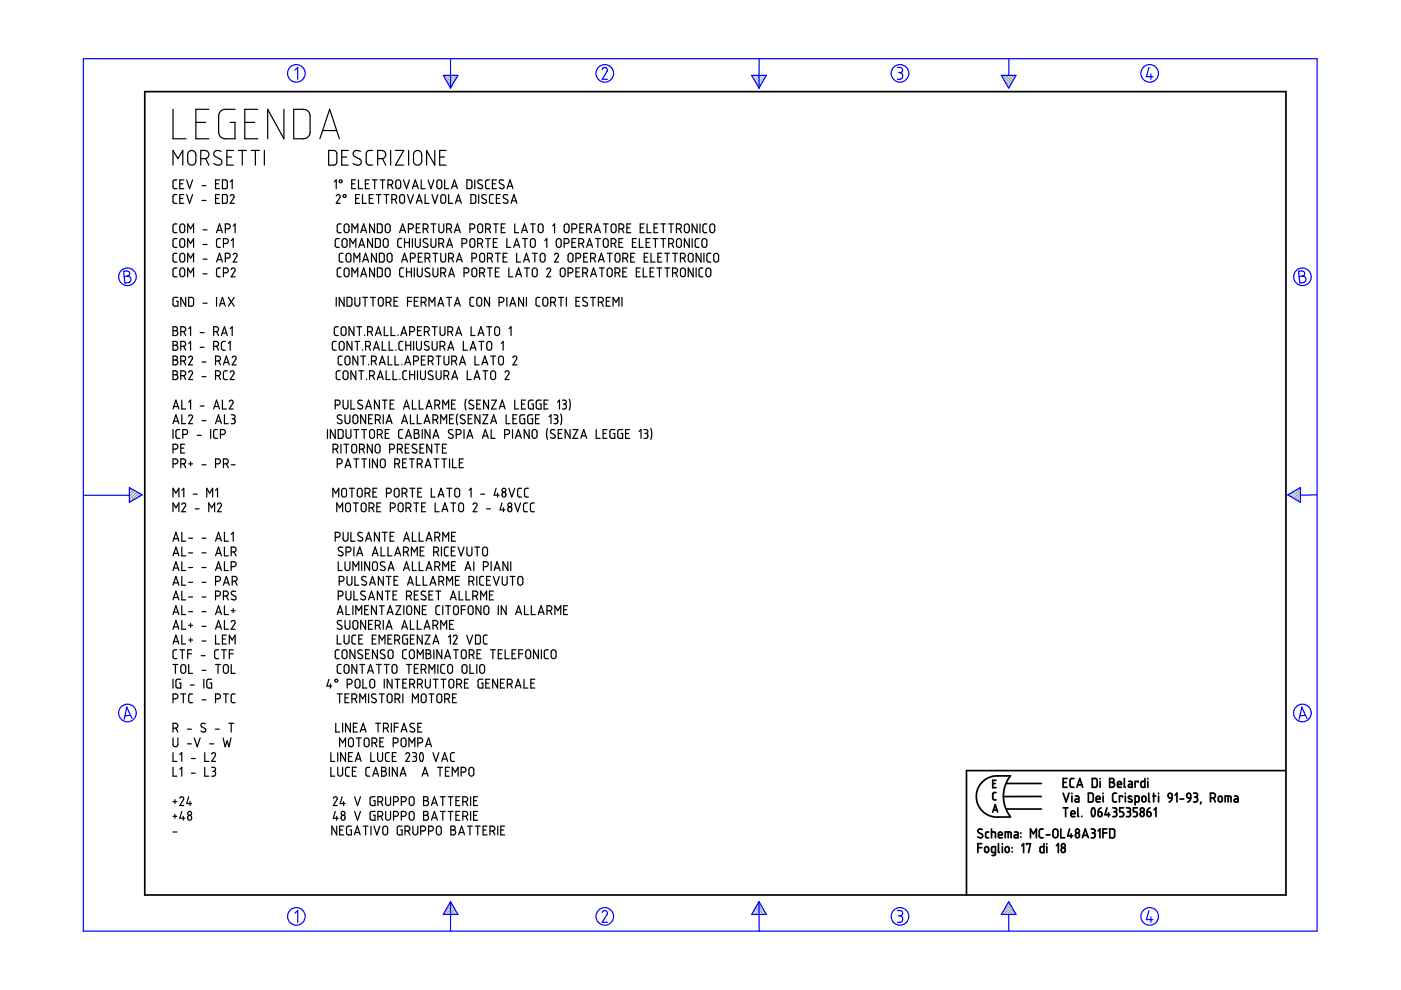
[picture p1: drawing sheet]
<svg xmlns="http://www.w3.org/2000/svg" width="297mm" height="210mm" viewBox="0 0 297 210" stroke-linecap="round" stroke-linejoin="round" font-family="sans-serif">
<g fill="none" stroke="#6c9" stroke-width=".25">
<path d="M94.2 16l1.8 1.8M94.5 16.8l1.3 1.4M94.8 16l1.5 1.4M95.3 18.3l.3 .3M95.5 16l1 1M96.1 16l.6 .6M96.7 16l.3 .2M159.6 16l1.8 1.8M159.9 16.8l1.3 1.4M160.3 16l1.4 1.4M160.7 18.3l.3 .3M160.9 16l1 1"/>
<path d="M161.5 16l.6 .6M162.1 16l.2 .2M212.6 16l1.8 1.8M212.8 16.8l1.3 1.4M213.2 16l1.4 1.4M213.7 18.3l.2 .3M213.8 16l1 1M214.4 16l.7 .6M215.1 16l.2 .2M27.5 103.4h-.1M27.9 103.6l-.5 .4M28.3 103.8l-.9 .9"/>
<path d="M28.7 104.1l-1.3 1.2M29 104.3l-1.6 1.6M29.4 104.5l-1.8 1.9M29.8 104.8l-.8 .8M273.4 104.7l-.3 .3M274.9 103.9l-1.4 1.3M275.7 103.6l-1.8 1.9M275.7 106.1l-.2 .3M275.7 105.5l-.6 .6M275.7 104.9l-1 1M275.7 104.2l-1.4 1.5M94 193.8v.1"/>
<path d="M94.2 193.5l.4 .4M94.4 193.1l.9 .8M94.7 192.7l1.2 1.2M94.9 192.3l1.6 1.6M95.1 191.9l1.9 1.9M95.4 191.5l.8 .8M159.4 193.8v.1M159.6 193.5l.4 .4M159.9 193.1l.8 .8M160.1 192.7l1.2 1.2M160.3 192.3l1.6 1.6M160.5 191.9l1.9 1.9"/>
<path d="M160.8 191.5l.8 .8M212.3 193.8v.1M212.6 193.5l.4 .4M212.8 193.1l.8 .8M213 192.7l1.2 1.2M213.2 192.3l1.6 1.6M213.5 191.9l1.8 1.9M213.7 191.5l.8 .8"/>
</g>
<g fill="none" stroke="#00f" stroke-width=".25">
<path d="M17.7 12.4h261.6v185h-261.6zM62.5 14.9l.6-.6v2.5M94 16h3.1l-1.6 2.7zM95.5 12.4v6.3M127.7 14.7l.5-.4 .5 .3v.5l-1 1.7h1.1M159.4 16h3.1l-1.6 2.7zM160.9 12.4v6.3M190.3 14.3h.7l.3 .3v.6l-.5 .2M190.5 15.4h.3M190.8 15.4l.5 .3v.7l-.3 .4h-.7M212.3 16h3.1l-1.5 2.7zM213.9 12.5v3.5"/>
<path d="M243.6 14.3l-.5 2h1.4M244 15.7v1.1M26.2 57.5l.9-.1 .3 .3 .1 .5-.5 .3 .5 .2 .3 .4-.1 .3-.3 .5-.9 .1zM27 58.5l-.7 .1M275.3 57.5l.9-.1 .3 .3 .1 .5-.5 .3 .5 .2 .3 .4-.1 .4-.2 .3-1 .2zM276.1 58.5l-.7 .1M17.8 105h9.6M27.4 103.4l2.7 1.5-2.7 1.6zM273 104.9l2.7-1.5v3.1zM279.3 104.9l-3.6 .1M27.7 151.7l-1.2 .1M28 152.3l-1.1-2.4-.6 2.6"/>
<path d="M276.8 151.7l-1.2 .1M277.1 152.3l-1.1-2.4-.6 2.6M62.5 193.6l.6-.5v2.4M95.5 191.2v6.2M95.5 191.2l1.6 2.7h-3.1zM127.7 193.5l.1-.3 .5-.1 .5 .4-.1 .4-1 1.6h1.1M160.9 191.2v6.2M160.9 191.2l1.6 2.7h-3.1zM190.3 193.1h.6l.4 .2v.5l-.5 .4M190.5 194.2h.3M190.8 194.2l.5 .3v.7l-.4 .3h-.6M213.9 191.2l1.5 2.7h-3.1z"/>
<path d="M213.9 193.9v3.5M243.6 193.1l-.5 1.9h1.4M244 194.4v1.1"/>
<circle cx="62.8" cy="15.6" r="1.87"/>
<circle cx="128.2" cy="15.6" r="1.87"/>
<circle cx="190.8" cy="15.6" r="1.87"/>
<circle cx="243.8" cy="15.6" r="1.87"/>
<circle cx="27" cy="58.7" r="1.87"/>
<circle cx="276.1" cy="58.7" r="1.87"/>
<circle cx="27" cy="151.2" r="1.87"/>
<circle cx="276.1" cy="151.2" r="1.87"/>
<circle cx="62.8" cy="194.3" r="1.87"/>
<circle cx="128.2" cy="194.3" r="1.87"/>
<circle cx="190.8" cy="194.3" r="1.87"/>
<circle cx="243.8" cy="194.3" r="1.87"/>
</g>
<g fill="none" stroke="#000" stroke-width=".36">
<path d="M30.7 19.4h241.9v170.4h-241.9zM207.3 179.7h.9M208.2 178.9h-.9v1.9M208.3 175.9l-.7-.1-.3 .5 1 .7v.4l-.2 .2-.8-.2M208.9 179.6l.4-.1 .3 .3v.7l-.3 .2h-.3l-.2-.2zM209.6 176.4h-.4l-.2 .3v.8l.2 .1h.4M210.2 176.4l.8 .1 .1 1.1M210.2 175.8v1.8M210.5 166.1h.5M210.5 172.2l.5-1.6 .5 1.6M210.6 171.7h.8M211.2 168h-.4l-.3 .3v1.1l.7 .2"/>
<path d="M211.2 165.4h-.7v1.6h.7M211.7 177h.8l-.1-.5-.4-.1-.2 .2-.1 .8 .2 .2h.6M211.7 178.9v1.7l.2 .2M212.5 178.9v.1M212.5 179.5v1.3M213.1 177.6v-1.2h1.1l.2 .2v1M213.3 179.6l.4-.1 .3 .3v.7l-.3 .2h-.3l-.3-.2zM213.3 166.1h7.5M213.3 171.5h7.5M213.8 176.4v1.2M214.2 164.5h-3.5l-.9 .3-.9 .5-.7 .6-.7 .9-.4 1-.1 1.1 .1 1.1 .4 .9 .7 1 .8 .6 .8 .5 .9 .2h3.5M214.2 164.5l-1 1.7-.5 2.2 .1 1.3 .3 1.3 1.1 2.1"/>
<path d="M214.6 179.7v.1M215.1 176.4h.5l.2 .3v.9h-.5a.31 .31 0 0 1-.3-.3 .31 .31 0 0 1 .3-.3h.5M216.5 176.6v.1M216.5 177.4v.1M216.6 179.3l.4-.4v1.9M217.7 179.1v-.2h.8l-.4 1.9M218.5 177.6v-1.8l.6 1 .6-1v1.8M220.8 168.9h-8.1M221.2 175.8h-.6l-.3 .3 .1 1.3 .2 .2h.6M221.3 178.9v1.9l-.6-.1-.2-.2v-.8l.2-.2h.6M221.8 177h.8M222 178.9v.1"/>
<path d="M222 179.5v1.3M223.4 176l.4-.2 .4 .2 .1 1.1-.3 .5h-.4l-.3-.3-.1-1zM224 179.3l.4-.4v1.9M224.9 175.8v1.8h.8M225.1 179.9l.2-.2 .5 .2v.7l-.4 .2-.3-.2zM225.4 165.9h.6M225.4 168.2l.6 1.8 .7-1.8M225.4 171.3h1M225.9 171.3v1.8M226.2 165.1h-.8v1.8h.8M226.8 175.8l-.4 1.4h1M227.1 172.5h.8l-.1-.5-.4-.1-.3 .2v.8l.2 .2h.6"/>
<path d="M227.1 176.8v.8M227.3 168.2v.1M227.3 168.8v1.2M227.7 165.1h-.6l-.2 .3v1.4l.3 .1h.5M228 168.8h.5l.2 .2v1h-.5a.31 .31 0 0 1-.3-.3 .31 .31 0 0 1 .3-.3h.5M228.1 176.8l.4-.2 .3 .2 .1 .5-.2 .2-.4 .1-.2-.1zM228.3 166.9l.6-1.8 .7 1.8M228.5 166.4h.9M228.5 171.3v1.7l.2 .1M229.4 173.1h.1M229.5 177.6l.6-1.8 .6 1.8M229.7 177.1h.8"/>
<path d="M230.8 168.2h.7l.3 .3v1.2l-.3 .3h-.7zM231.4 175.8h.6l.1 .2 .1 .3-.4 .3M231.6 176.6h.2M231.6 165.1h.7l.3 .2v1.3l-.2 .3h-.8zM231.6 171.4a.53 .53 0 0 1 .5 .2 .53 .53 0 0 1 .1 .5l-.1 .7a.34 .34 0 0 1-.4 .3 .34 .34 0 0 1-.3-.4v-.6zM231.8 176.6l.3 .2 .1 .5-.3 .3h-.5M232.4 169.4h.8v-.3l-.2-.3-.5 .1-.1 .9 .2 .2h.6M232.8 176.2l.4-.4v1.8M232.8 172.1h.6l.2 .2 .1 .5-.2 .3h-.3l-.3-.1zM233.2 165.1v.1M233.2 165.7v1.2M233.4 171.3l-.4 .3-.2 .5"/>
<path d="M233.8 176.6h.9M233.9 168.2v.1M233.9 168.8v1.2M234.7 175.8h-.9v1.8M234.7 171.3l-.4 1.4h1M235 172.3v.8M235.3 165.1h.6l.3 .3-.1 .4-.3 .1 .4 .1 .1 .3-.1 .4-.3 .2h-.6zM235.3 165.9h.5M235.3 175.8h.7l.3 .2v1.3l-.2 .3h-.8zM235.9 171.3h.7l.1 .2 .1 .3-.4 .3M236.2 172.1h.2M236.4 172.1l.3 .2 .1 .5-.3 .3h-.6"/>
<path d="M236.7 168.2h-.5l-.3 .3v1.3l.3 .2h.5M236.9 166.3h.9l-.2-.5-.3-.1-.3 .1-.1 .9 .2 .2h.7M238 169v-.2h-.7v1.2M238.2 171.3h-.8v.8h.6l.2 .4-.1 .6h-.7M238.4 165.1v1.7l.2 .1M238.6 168.2v.1M238.6 168.8v1.2M238.8 171.3h.5l.3 .2v.4l-.3 .2M239.1 172.1h.2M239.3 172.1l.4 .3-.1 .5-.2 .2h-.6M239.3 165.7h.5l.3 .2v1h-.6a.31 .31 0 0 1-.3-.3 .31 .31 0 0 1 .3-.3h.6M239.9 168.9l-.2-.1a.29 .29 0 0 0-.4 .1 .29 .29 0 0 0 .1 .4l.5 .2a.33 .33 0 0 1 0 .5 .33 .33 0 0 1-.5 0l-.2-.1"/>
<path d="M240.7 170l.7-.1 .1-.9-.2-.2h-.6v1.9M241.1 171.3h-.8v.8h.6l.2 .3-.1 .7h-.7M241.3 165.9v-.2h-.6v1.2M241.9 172.3l.2-.2 .4 .2 .1 .5-.1 .2-.4 .1-.2-.1zM242.2 169l.2-.2 .4 .1 .2 .8-.2 .2-.4 .1-.3-.2zM242.7 165.1v1.8h-.6l-.2-.2 .1-.9 .2-.1h.5M243.2 172.1l.7 .2v.7l-.4 .1-.2-.1zM243.4 165.1v.1M243.4 165.7v1.2M243.6 168.2v1.6l.2 .2M243.8 171.3l-.4 .3-.2 .5M244.4 168.8h.6"/>
<path d="M244.6 168.2v1.8M244.7 171.7l.4-.4v1.8M245.6 168.2v.1M245.6 168.8v1.2M247.7 168.4l.3-.2 .4 .1 .1 .9-.7-.1zM248.5 169.2l-.2 .5-.4 .3M249.1 168.6l.4-.4v1.8M250.2 169.4h.8M251.7 168.3l.3-.1 .3 .1 .2 .9h-.6l-.2-.2zM252.5 169.2l-.2 .5-.5 .3M253.1 168.2l.7 .1 .1 .4-.4 .3M253.3 169h.2"/>
<path d="M253.5 169l.4 .2v.5l-.2 .3h-.6M254.6 170l-.1 .5M256.6 169.2l.9-.1 .2-.3-.1-.4-.4-.2h-.6v1.8M257.3 169.2l.4 .8M258.4 169l.2-.2 .4 .1 .1 .8-.1 .2-.4 .1-.3-.2zM259.8 170v-1.2l1.1 .1 .1 1.1M260.4 168.8v1.2M261.7 168.8h.6l.2 .3v.9h-.6a.31 .31 0 0 1-.3-.3 .31 .31 0 0 1 .3-.3h.6M272.6 163.4h-67.7v26.4M211.1 180.8h-.6l-.3-.2 .1-1 .8-.1-.1 1.7-.2 .2h-.5M214.6 180.6v.1"/>
<circle cx="225.4" cy="179.3" r=".42"/>
<circle cx="228.4" cy="176.2" r=".41"/>
<circle cx="242.2" cy="171.7" r=".42"/>
</g>
<g fill="none" stroke="#000" stroke-width=".25">
<path d="M36.7 23.2v6.2h2.7M36.7 35v-3.1l1 1.7 1.1-1.7v3.1M37.5 38.1l-.6 .1-.2 .2v1.4l.8 .2M38.1 39h.7M39 38.1h-.9v1.9h.9M39.6 38.1l.6 1.9 .6-1.9M40.1 32.1l.4-.2h.4l.6 .6v1.8l-.2 .4-.4 .3-.7-.1-.4-.5v-1.8zM41.5 26h2.1M42.6 33.6h.9l.6-.2 .2-.8-.3-.5-.5-.2h-.9v3.1M42.8 39.4h.9M43.6 33.6l.7 1.4M44.3 23.2h-2.8v6.2h2.8"/>
<path d="M45.7 39h.6M46.5 38.1h-.8v1.9h.8M46.9 32.1l-.6-.2-.6 .1-.3 .3-.1 .4 .3 .5 1.3 .7 .1 .7-.5 .4-.7-.1-.5-.2M47.2 38.1h.7l.3 .3v1.2l-.3 .4h-.7zM48.1 33.3h1M48.8 38.5l.4-.4v1.9M49.5 31.9h-1.4v3.1h1.4M49.8 23.2h-2.4l-.5 .2-.4 .5-.1 .6v3.8l.2 .5 .5 .5 .5 .1h2.2v-3.4h-1M50.5 31.9h1.7M51.4 31.9v3.1M51.9 26h2.1M53.3 31.9h1.7"/>
<path d="M54.1 31.9v3.1M54.7 23.2h-2.8v6.2h2.8M56 31.9v3.1M60.2 23.2v6.2l-3.5-6.2v6.2M62.3 23.2l2.5 .1 .4 .2 .4 .5 .1 4.3-.3 .6-.5 .4-2.6 .1zM67.8 29.4l2.1-6.2 2.1 6.2M68.4 27.7h3M69.7 31.9h1.3l.4 .4v2.1l-.4 .6h-1.3zM70.9 38.5l.4-.4v1.9M72.5 33.3h1M73.8 31.9h-1.3v3.1h1.3M74.6 39h.6"/>
<path d="M75.4 38.1h-.8v1.9h.8M76 38.1v1.9h.9M76.4 32.1l-.5-.2-.6 .1-.3 .3-.1 .4 .3 .5 1.3 .7v.7l-.4 .4-.8-.1-.4-.2M77.5 39h.6M78.3 38.1h-.8v1.9h.8M78.9 38.1h1.1M79 31.9l-1 .1-.4 .5 .1 2.1 .4 .4h.9M79.4 38.1v1.9M80.1 33.6h.9l.6-.2 .2-.8-.3-.5-.5-.2h-.9v3.1M80.6 38.1h1M81.1 33.6l.7 1.4M81.1 38.1v1.9"/>
<path d="M82.3 39.2l.8-.2 .2-.4-.2-.4-.8-.1v1.9M82.8 31.9v3.1M82.9 39.2l.4 .8M83.9 31.9h1.7l-1.7 3.1h1.7M84 38.3l.6-.2 .3 .4v1.1l-.3 .4h-.4l-.3-.4v-1.1zM85.6 38.1l.6 1.9 .6-1.9M86.6 31.9v3.1M87.6 39.5h.9M87.9 32.2l.5-.3h.4l.4 .3 .2 .4v1.8l-.2 .4-.4 .2-.6-.1-.5-.5v-1.7zM89.3 38.1v1.9h.8M90.8 38.1l.6 1.9 .6-1.9M92.2 31.9v3.1l-1.8-3.1v3.1"/>
<path d="M92.8 38.3l.5-.2 .3 .4 .1 1-.4 .5-.4-.1-.3-.3v-1.1zM93.2 33.3h1.1M94.3 38.1v1.9h.8M94.6 31.9h-1.4v3.1h1.4M95.9 39.5h.9M99 38.1h.7l.3 .3 .1 1.2-.3 .4h-.8zM100.7 38.1v1.9M102.2 38.2h-.7l-.2 .4 .1 .3 .8 .4 .1 .5-.5 .2-.5-.2M103.8 38.1l-.6 .1-.2 .2v1.4l.8 .2M104.4 39h.6M105.2 38.1h-.8v1.9h.8M106.8 38.2h-.7l-.2 .4 .1 .3 .8 .4v.5l-.4 .2-.5-.2"/>
<path d="M107.7 39.5h.9M37.5 41.3h-.6l-.2 .3v1.3l.8 .2M37.5 47.5h-.5l-.3 .3v1.4l.3 .1h.5M37.5 50.6h-.5l-.3 .3v1.3l.3 .3h.5M37.5 53.7h-.5l-.3 .3v1.3l.2 .2 .6 .1M37.5 56.8h-.5l-.3 .3v1.4l.2 .2h.6M38.1 42.1h.7M38.2 53.9l.5-.2 .4 .3 .1 1.2-.4 .3-.3 .1-.3-.3-.1-1.1zM38.2 57l.5-.2 .4 .3 .1 1.2-.4 .4h-.3l-.3-.3-.1-1.1zM38.3 47.6l.5-.1 .4 .4-.1 1.1-.3 .3h-.4l-.3-.3v-1zM38.3 50.7l.4-.1 .4 .3 .1 1.1-.4 .4h-.3l-.3-.2-.1-1.1zM39 41.3h-.9v1.8h.9"/>
<path d="M39.6 41.3l.6 1.8 .6-1.8M39.8 49.3v-1.8l.6 1 .6-1v1.8M39.8 52.5v-1.9l.6 1 .6-1v1.9M39.8 55.6v-1.9l.6 1 .6-1v1.9M39.8 58.7v-1.9l.6 1 .6-1v1.9M42.8 42.5h.9M43.1 48.7h.8M43.1 51.8h.8M43.1 54.9h.8M43.1 58.1h.8M45.7 42.1h.6M45.9 49.3l.6-1.8 .7 1.8"/>
<path d="M45.9 55.6l.6-1.9 .7 1.9M46.1 48.8h.9M46.1 55.1h.9M46.5 41.3h-.8v1.8h.8M46.7 50.6h-.5l-.3 .3 .1 1.3 .2 .3h.5M46.7 56.8h-.5l-.3 .4 .1 1.3 .1 .2h.6M47.2 41.3h.7l.3 .2v1.3l-.2 .3h-.8zM47.4 51.6h.6l.3-.2 .1-.5-.2-.2-.8-.1v1.9M47.4 57.8l.8-.1 .2-.3-.1-.4-.4-.2h-.5v1.9M47.8 48.5l.8-.1 .2-.3-.1-.4-.3-.2h-.6v1.8M47.8 54.7l.9-.1 .1-.2-.1-.5-.3-.2h-.6v1.9M48.8 41.6l.2-.3h.3l.4 .3-.9 1.5h.9"/>
<path d="M49 57.1l.4-.3 .4 .3v.3l-.8 1.3h.8M49 51l.4-.4v1.9M49.4 54l.4-.3 .4 .2 .1 .3-.9 1.4h.9M49.4 47.9l.4-.4v1.8M71.3 41.6l.3-.3 .5 .1v.4l-.8 1.3h.8M71.9 50.6h-.5l-.3 .4v1.2l.3 .3h.5M72.3 47.5h-.6l-.2 .3v1.3l.3 .2h.5M72.3 56.8h-.5l-.3 .4v1.3l.2 .2h.6M72.6 50.8l.6-.2 .4 .3v1.1l-.3 .4h-.4l-.3-.3zM72.7 53.7h-.5l-.3 .3v1.3l.3 .3h.5M73 47.7l.6-.2 .4 .3v1.2l-.4 .3h-.4l-.2-.3zM73.1 57l.4-.2 .5 .3v1.2l-.3 .4h-.4l-.3-.3z"/>
<path d="M73.5 53.9l.6-.2 .3 .4v1.1l-.3 .3-.4 .1-.3-.3v-1.1zM74.2 52.5v-1.9l.6 1 .6-1v1.9M74.6 49.3v-1.8l.6 1 .7-1v1.8M74.6 58.7v-1.9l.6 1 .7-1v1.9M75 55.6v-1.9l.6 1 .7-1v1.9M75.4 42.1h.6M76.1 52.5l.6-1.9 .6 1.9M76.2 41.3h-.8v1.8h.8M76.2 51.9h.9M76.5 49.3l.6-1.8 .6 1.8M76.5 58.7l.6-1.9 .6 1.9M76.7 48.8h.9"/>
<path d="M76.7 58.2h.9M76.9 41.3v1.8h.8M76.9 55.6l.6-1.9 .6 1.9M77.1 55.1h.9M78.3 42.1h.6M79 50.6v1.9l-1.1-1.9v1.9M79.1 41.3h-.8v1.8h.8M79.4 47.5v1.8l-1-1.8v1.8M79.4 56.8v1.9l-1-1.9v1.9M79.6 50.6h.8l.2 .3v1.1l-.2 .4-.8 .1zM79.8 41.3h1M79.8 53.7v1.9l-1-1.9v1.9"/>
<path d="M80 47.5h.7l.3 .2v1.3l-.2 .3h-.8zM80 56.8h.8l.2 .3v1.3l-.2 .3h-.8zM80.3 41.3v1.8M80.4 53.7h.8l.2 .3 .1 1.2-.3 .4h-.8zM81.3 50.8l.6-.2 .4 .3v1.1l-.3 .4h-.4l-.3-.3zM81.4 41.3h1M81.8 47.7l.5-.2 .4 .3v1.2l-.4 .3h-.4l-.2-.3zM81.8 57l.5-.2 .4 .3v1.2l-.3 .4h-.3l-.4-.3zM81.9 41.3v1.8M82.2 53.9l.5-.2 .4 .4v1.1l-.3 .3-.3 .1-.4-.4zM83.1 42.3h.5l.4-.2 .1-.4-.2-.3-.8-.1v1.8M83.7 42.3l.4 .8"/>
<path d="M84.7 49.3l.7-1.8 .6 1.8M84.9 41.4l.5-.1 .4 .3v1.1l-.4 .4h-.3l-.3-.3-.1-1.1zM84.9 48.8h.9M85.2 50.6h-.6l-.3 .3v1.3l.3 .3h.6M85.2 55.6l.6-1.9 .6 1.9M85.3 55.1h.9M85.6 56.8h-.6l-.3 .4 .1 1.3 .2 .2h.6M85.8 50.6v1.9M85.8 51.4h1M86.2 56.8v1.9M86.2 57.7h1M86.4 41.3l.6 1.8 .7-1.8"/>
<path d="M86.6 48.5l.8-.1 .3-.4-.2-.4-.3-.1h-.6v1.8M86.8 50.6v1.9M87 54.7h.7l.2-.2 .2-.4-.2-.3-.9-.1v1.9M87.2 56.8v1.9M87.4 40l.7-1.9 .6 1.9M87.4 50.6v1.9M87.8 56.8v1.9M88.1 50.6v1.4l.4 .5 .3-.1 .3-.3v-1.5M88.3 43.1l.6-1.8 .6 1.8M88.3 48.3h.6M88.4 42.6h.9M88.5 56.8v1.5l.1 .2 .4 .2 .5-.4v-1.5"/>
<path d="M88.7 54.5h.6M89.1 47.5h-.8v1.8h.8M89.5 53.7h-.8v1.9h.8M89.7 48.5l.9-.1 .2-.4-.2-.4-.3-.1h-.6v1.8M90.1 54.7l.9-.1 .2-.3-.1-.4-.4-.2h-.6v1.9M90.1 41.3v1.8h.9M90.3 48.5l.5 .8M90.7 50.7l-.7-.1-.2 .2-.1 .3 1 .7v.5l-.5 .2-.5-.2M90.7 54.7l.5 .9M91.1 56.9l-.7-.1-.3 .5 .2 .3 .8 .4v.4l-.3 .3-.7-.2M91.4 50.6v1.4l.4 .5 .3-.1 .3-.4v-1.4M91.4 47.5h1"/>
<path d="M91.6 41.3l.6 1.8 .6-1.8M91.8 56.8v1.5l.1 .2 .4 .2 .5-.4v-1.5M91.8 53.7h1M91.9 47.5v1.8M92.3 53.7v1.9M93 47.5v1.5l.5 .3h.4l.2-.3v-1.5M93 51.6l.9-.1 .2-.4-.1-.3-.4-.2h-.6v1.9M93.5 53.7v1.4l.3 .5 .4-.1 .3-.3v-1.5M93.5 57.8l.9-.1 .1-.5-.2-.2-.8-.2v1.9M93.6 41.4l.5-.1 .4 .3v1.1l-.4 .4h-.4l-.2-.3v-1.1zM93.7 51.6l.4 .9M94.1 57.8l.4 .9"/>
<path d="M94.7 48.5h.6l.3-.2 .1-.4-.2-.3-.8-.1v1.8M94.7 52.5l.6-1.9 .6 1.9M94.9 51.9h.9M95.1 54.7l.9-.1 .2-.3-.1-.4-.4-.2h-.6v1.9M95.1 41.3v1.8h.8M95.1 58.7l.6-1.9 .7 1.9M95.3 58.2h.9M95.3 48.5l.4 .8M95.7 40l.7-1.9 .6 1.9M95.7 54.7l.5 .9M96.4 49.3l.6-1.8 .6 1.8M96.5 48.8h.9"/>
<path d="M96.6 43.1l.6-1.8 .6 1.8M96.7 42.6h.9M96.8 55.6l.6-1.9 .6 1.9M96.9 55.1h1M98 51.6l.8-.1 .2-.3-.1-.4-.3-.2h-.6v1.9M98.4 57.8l.9-.1 .1-.3-.1-.4-.9-.2v1.9M99.6 48.5h.6l.4-.2 .1-.4-.2-.3-.9-.1v1.8M99.7 50.8l.5-.2 .4 .3 .1 1.1-.3 .4h-.4l-.3-.3zM99.8 41.3h.8l.3 .2v1.3l-.2 .3h-.9zM100.1 54.7l.8-.1 .2-.4-.1-.3-.4-.2h-.5v1.9M100.2 57l.4-.2 .4 .3 .1 1.2-.3 .4h-.4l-.3-.3zM101.3 51.6l.8-.1 .2-.3-.1-.4-.3-.2h-.6v1.9"/>
<path d="M101.4 47.6l.6-.1 .3 .4v1.1l-.4 .3h-.4l-.2-.3v-1zM101.5 41.3v1.8M101.7 57.8l.9-.1 .1-.3-.1-.4-.9-.2v1.9M101.9 53.8l.5-.1 .3 .4v1.1l-.3 .3-.3 .1-.4-.4v-1zM101.9 51.6l.4 .9M102.3 57.8l.4 .9M103 48.5l.8-.1 .2-.4-.1-.4-.3-.1h-.6v1.8M103 50.6h1M103.1 41.4l-.7-.1-.3 .5 .2 .2 .7 .4 .1 .5-.5 .2-.5-.2M103.4 54.7l.9-.1 .1-.2-.1-.5-.4-.2h-.5v1.9M103.4 56.8h1M103.5 50.6v1.9"/>
<path d="M103.6 48.5l.4 .8M103.9 56.8v1.9M104 54.7l.4 .9M104.6 41.3h-.6l-.2 .3 .1 1.3 .7 .2M104.6 47.5h1M104.6 51.4h.6M105 53.7h1.1M105 57.7h.6M105.1 47.5v1.8M105.2 42.1h.7M105.5 50.6h-.9v1.9h.9M105.5 53.7v1.9"/>
<path d="M105.9 56.8h-.9v1.9h.9M106.1 41.3h-.9v1.8h.9M106.3 48.3h.6M106.7 54.5h.6M107.1 47.5h-.8v1.8h.8M107.5 50.6v1.9h.8M107.5 40l.6-1.9 .7 1.9M107.5 53.7h-.8v1.9h.8M107.6 41.4l-.7-.1-.2 .4 .2 .3 .7 .4 .1 .5-.5 .2-.5-.2M107.9 56.8v1.9h.8M108.4 43.1l.6-1.8 .6 1.8M108.5 42.6h.9"/>
<path d="M108.9 52.5l.6-1.9 .7 1.9M109.1 51.9h.9M109.1 47.5v1.8h.9M109.3 58.7l.7-1.9 .6 1.9M109.5 58.2h.9M109.5 53.7v1.9h.9M110.6 49.3l.6-1.8 .6 1.8M110.7 48.8h1M110.8 50.6h1M111 55.6l.6-1.9 .6 1.9M111.2 55.1h.9M111.2 56.8h1"/>
<path d="M111.3 50.6v1.9M111.7 56.8v1.9M112.5 47.5h1M112.6 50.7l.5-.1 .4 .3v1.2l-.4 .4-.4-.1-.2-.3v-1.1zM112.9 53.7h1M113 47.5v1.8M113 57l.4-.2 .5 .4v1.1l-.3 .4h-.4l-.3-.4zM113.4 53.7v1.9M114.2 47.7l.5-.2 .4 .3v1.1l-.2 .4h-.5l-.3-.3zM114.6 53.9l.5-.2 .4 .3v1.2l-.3 .3h-.5l-.2-.3zM115.5 51l.4-.4v1.9M115.9 57.1l.4-.3 .4 .3 .1 .2-.9 1.4h.9"/>
<path d="M117.2 47.9l.4-.4v1.8M117.6 54l.5-.3 .3 .4-.8 1.5h.8M118.1 50.7l.5-.1 .3 .3 .1 1.1-.3 .4h-.4l-.3-.2-.1-1.1zM118.9 57l.5-.2 .4 .3v1.1l-.3 .5-.5-.1-.2-.3zM119.6 51.6h.6l.3-.2 .1-.4-.1-.3-.9-.1v1.9M119.7 47.7l.5-.2 .4 .3v1.1l-.2 .4h-.4l-.4-.3zM120.4 57.8l.9-.1 .2-.5-.2-.2-.9-.2v1.9M120.6 53.8l.6-.1 .3 .4v1.1l-.3 .3-.4 .1-.3-.4-.1-1zM121.3 48.5h.6l.3-.2 .1-.4-.2-.3-.8-.1v1.8M121.3 51.4h.6M122.1 54.7l.9-.1 .1-.3-.1-.4-.3-.2h-.6v1.9M122.1 50.6h-.8v1.9h.8"/>
<path d="M122.1 57.7h.6M122.7 51.6l.9-.1 .2-.3-.2-.5-.9-.1v1.9M122.9 48.3h.6M122.9 56.8h-.8v1.9h.8M123.3 51.6l.5 .9M123.5 57.8l1-.1 .1-.3-.1-.4-.4-.2h-.6v1.9M123.8 47.5h-.9v1.8h.9M123.8 54.5h.6M124.2 57.8l.4 .9M124.4 48.5l.8-.1 .2-.4-.1-.4-.3-.1h-.6v1.8M124.4 52.5l.6-1.9 .6 1.9M124.6 51.9h.9"/>
<path d="M124.6 53.7h-.8v1.9h.8M125 48.5l.4 .8M125.2 54.7l.9-.1 .2-.3-.1-.4-.4-.2h-.6v1.9M125.2 58.7l.6-1.9 .7 1.9M125.4 58.2h.9M125.8 54.7l.5 .9M126 49.3l.7-1.8 .6 1.8M126.2 48.8h.9M126.3 50.6h1M126.8 50.6v1.9M126.9 55.6l.6-1.9 .6 1.9M127 55.1h1"/>
<path d="M127.1 56.8h1M127.6 56.8v1.9M127.9 47.5h1M128.1 50.7l.4-.1 .4 .4v1l-.3 .4h-.4l-.2-.2-.1-1.1zM128.4 47.5v1.8M128.7 53.7h1.1M128.9 56.9l.5-.1 .4 .4v1.1l-.3 .4h-.4l-.3-.3-.1-1.1zM129.3 53.7v1.9M129.6 51.6h.7l.3-.2v-.5l-.2-.2-.8-.1v1.9M129.7 47.7l.5-.2 .4 .3v1.1l-.4 .4-.5-.1-.1-.2zM130.2 51.6l.4 .9M130.4 57.8l.9-.1 .1-.3-.1-.4-.9-.2v1.9"/>
<path d="M130.6 53.8l.5-.1 .3 .4v1l-.3 .4-.3 .1-.4-.4v-1.1zM131 57.8l.4 .9M131.2 48.5h.6l.4-.2 .1-.4-.2-.3-.9-.1v1.8M131.2 51.4h.7M131.8 48.5l.5 .8M132.1 54.7l.9-.1 .1-.2-.1-.5-.3-.2h-.6v1.9M132.1 50.6h-.9v1.9h.9M132.1 57.7h.6M132.7 54.7l.4 .9M132.9 48.3h.6M132.9 56.8h-.8v1.9h.8M133.7 47.5h-.8v1.8h.8"/>
<path d="M133.7 54.5h.6M134.1 51.4h.6M134.6 53.7h-.9v1.9h.9M134.9 50.6h-.8v1.9h.8M134.9 57.7h.7M135.6 50.6v1.9h.8M135.7 48.3h.7M135.7 56.8h-.8v1.9h.8M136.4 56.8v1.9h.8M136.6 47.5h-.9v1.8h.9M136.6 54.5h.6M137 51.4h.6"/>
<path d="M137.2 47.5v1.8h.8M137.4 53.7h-.8v1.9h.8M137.8 50.6h-.8v1.9h.8M137.8 57.7h.7M138 53.7v1.9h.9M138.5 50.6h1M138.7 48.3h.6M138.7 56.8h-.9v1.9h.9M139 50.6v1.9M139.3 56.8h1M139.5 47.5h-.8v1.8h.8M139.5 54.5h.6"/>
<path d="M139.8 56.8v1.9M140.1 47.5h1M140.1 50.6h1M140.3 53.7h-.8v1.9h.8M140.6 47.5v1.8M140.6 50.6v1.9M140.9 53.7h1.1M140.9 56.8h1.1M141.5 53.7v1.9M141.5 56.8v1.9M141.8 51.6h.6l.3-.2 .1-.4-.1-.3-.9-.1v1.9M141.8 47.5h1"/>
<path d="M142.3 47.5v1.8M142.4 51.6l.4 .9M142.6 57.8l.9-.1 .1-.5-.1-.2-.9-.2v1.9M142.6 53.7h1M143.1 53.7v1.9M143.2 57.8l.4 .9M143.4 48.5l.9-.1 .2-.3-.1-.4-.3-.2h-.7v1.8M143.6 50.7l.4-.1 .4 .3 .1 1.1-.4 .4h-.3l-.3-.2-.1-1.1zM144.1 48.5l.4 .8M144.3 54.7l.8-.1 .2-.3-.1-.4-.4-.2h-.5v1.9M144.4 57l.4-.2 .5 .3v1.2l-.3 .4h-.3l-.4-.3zM144.9 54.7l.4 .9"/>
<path d="M145.2 47.7l.5-.2 .4 .3v1.2l-.4 .3h-.3l-.3-.3zM146 54l.5-.3 .4 .4 .1 1.1-.4 .3-.3 .1-.4-.4zM146.1 50.6v1.9l-1-1.9v1.9M146.7 50.6v1.9M147 56.8v1.9l-1.1-1.9v1.9M147.6 56.8v1.9M147.8 47.5v1.8l-1.1-1.8v1.8M148.2 50.6h-.5l-.3 .3v1.3l.3 .3h.5M148.4 47.5v1.8M148.6 53.7v1.9l-1-1.9v1.9M149 50.7l.4-.1 .4 .3 .1 1.1-.4 .4h-.3l-.3-.2-.1-1.1zM149 56.8h-.5l-.3 .4 .1 1.3 .1 .2h.6"/>
<path d="M149.2 53.7v1.9M149.8 57l.4-.2 .5 .3v1.2l-.3 .4h-.3l-.4-.3zM149.9 47.5h-.7l-.2 .3 .1 1.3 .3 .2h.5M150.6 47.7l.5-.2 .4 .3v1.2l-.4 .3h-.4l-.2-.3zM150.7 53.7h-.5l-.3 .4v1.2l.3 .3h.5M151.4 54l.5-.3 .4 .4 .1 1.1-.4 .3-.3 .1-.4-.4zM36.7 69.3h.7l.2 .2-.1 .5-.3 .1 .3 .1 .2 .3v.4l-.3 .2h-.7zM36.7 72.4h.7l.2 .2-.1 .5-.3 .1 .5 .4v.4l-.3 .2-.7 .1zM36.7 75.5h.7l.2 .3-.1 .4-.3 .1 .4 .2 .1 .4-.4 .5h-.6zM36.7 78.6h.6l.3 .3-.1 .4-.3 .1 .5 .4v.4l-.3 .2-.7 .1zM36.7 70.1h.5M36.7 73.2h.5"/>
<path d="M36.7 76.3h.5M36.7 79.4h.5M37.7 63.1h-.7l-.3 .3v1.2l.1 .2 .9 .1v-1h-.3M38.3 70.3l.9-.1 .2-.3-.1-.4-.3-.2h-.7v1.8M38.3 73.4h.6l.4-.2 .1-.4-.2-.3-.9-.1v1.9M38.3 76.5h.6l.4-.2 .1-.4-.2-.3-.9-.1v1.9M38.3 79.7l.9-.2 .2-.3-.2-.4-.9-.2v1.9M38.9 70.3l.5 .8M38.9 73.4l.5 .9M38.9 76.5l.5 .9M38.9 79.7l.5 .8M39.4 63.1v1.8l-1.1-1.8v1.8"/>
<path d="M40 63.1h.8l.2 .2v1.2l-.3 .4h-.7zM40 75.8a.4 .4 0 0 1 .3-.3 .4 .4 0 0 1 .4 .2l.1 .4-.8 1.3h.8M40 78.9a.4 .4 0 0 1 .3-.3 .4 .4 0 0 1 .4 .2l.1 .4-.8 1.3h.8M40 69.7l.4-.4v1.8M40 72.8l.4-.4v1.9M42.4 70.5h.9M42.4 73.6h.9M42.8 76.8h.9M42.8 79.9h.9M43.1 64.3h.8M45.3 70.3l.9-.1 .1-.5-.2-.3-.8-.1v1.8M45.3 73.4l.9-.1 .1-.3-.1-.4-.3-.2h-.6v1.9"/>
<path d="M45.7 76.5h.6l.3-.2 .1-.4-.2-.3-.8-.1v1.9M45.7 79.7l.8-.2 .2-.2v-.5l-.4-.2h-.6v1.9M45.9 63.1v1.8M45.9 70.3l.4 .8M45.9 73.4l.4 .9M46.3 76.5l.4 .9M46.3 79.7l.4 .8M46.5 64.9l.7-1.8 .6 1.8M46.7 64.4h.9M46.9 71.1l.7-1.8 .6 1.8M47.1 70.6h.9M47.4 77.4l.6-1.9 .6 1.9"/>
<path d="M47.5 76.9h.9M47.8 72.4h-.6l-.3 .3 .1 1.4 .3 .2h.5M48.2 78.6h-.5l-.3 .3v1.3l.3 .3h.5M48.4 63.1l1.3 1.8M48.4 72.8l.4-.4v1.9M48.8 78.9l.5-.3 .4 .4-.9 1.5h.9M48.8 69.7l.4-.4v1.8M49.2 75.8l.4-.3 .4 .2v.4l-.8 1.3h.9M49.7 63.1l-1.3 1.8M71.3 72.4h-.6l-.2 .3v1.4l.3 .2h.5M71.3 63.1v1.8M71.7 69.3h-.6l-.2 .3 .1 1.4 .7 .1"/>
<path d="M72 72.6l.5-.2 .4 .4v1.1l-.3 .4-.5-.1-.2-.3zM72.1 78.6h-.5l-.3 .4v1.2l.3 .3h.5M72.5 69.4l.5-.1 .4 .4v1l-.4 .4h-.3l-.4-.3v-1.1zM72.5 75.5h-.5l-.3 .3 .1 1.4 .2 .2h.5M72.9 78.8l.4-.2 .5 .4v1l-.3 .5h-.4l-.3-.4-.1-1.1zM73 63.1v1.8l-1.1-1.8v1.8M73.3 75.6l.6-.1 .3 .4v1.1l-.4 .4-.4-.1-.2-.3v-1zM73.6 63.1h.7l.3 .2v1.3l-.3 .3h-.7zM74.6 72.4v1.9l-1-1.9v1.9M75 69.3v1.8l-1-1.8v1.8M75.2 63.1v1.4l.5 .4 .4-.1 .2-.3v-1.4M75.2 72.4h1.1"/>
<path d="M75.4 78.6v1.9l-1-1.9v1.9M75.6 69.3h1.1M75.8 72.4v1.9M75.9 75.5v1.9l-1.1-1.9v1.9M76.1 78.6h1M76.2 69.3v1.8M76.5 75.5h1M76.6 78.6v1.9M76.9 63.1h1M76.9 74.1v.2M77 75.5v1.9M77.3 71v.1"/>
<path d="M77.4 63.1v1.8M77.5 73.4l.9-.1 .1-.3v-.4l-.4-.2h-.6v1.9M77.9 70.3h.7l.3-.2 .1-.4-.2-.3-.9-.1v1.8M78.1 73.4l.4 .9M78.1 77.3v.1M78.4 79.7l.8-.2 .2-.3-.1-.4-.4-.2h-.5v1.9M78.5 63.1h1.1M78.5 70.3l.5 .8M78.8 76.5l.8-.1 .2-.3-.1-.4-.3-.2h-.6v1.9M79 79.7l.4 .8M79.1 63.1v1.8M79.2 74.3l.6-1.9 .6 1.9"/>
<path d="M79.4 73.7h.9M79.4 76.5l.4 .9M79.6 71.1l.6-1.8 .6 1.8M79.8 70.6h.9M80.2 80h.9M80.3 63.3l.6-.2 .3 .3 .1 1.1-.4 .4h-.4l-.3-.3zM80.4 77.4l.6-1.9 .7 1.9M80.6 76.9h.9M81 72.4v1.9h.9M81.5 69.3v1.8h.8M81.9 64.1l.9-.2 .1-.4-.2-.3-.8-.1v1.8M81.9 78.6v1.9h.8"/>
<path d="M82.3 75.5v1.9h.8M82.5 64.1l.4 .8M82.5 72.4v1.9h.8M82.9 69.3v1.8h.9M83.3 78.6v1.9h.9M83.5 63.9h.7M83.8 75.5v1.9h.8M83.9 74.1v.2M84.4 63.1h-.9v1.8h.9M84.4 71v.1M85 71.1l.6-1.8 .6 1.8M85.2 70.6h.9"/>
<path d="M85.2 77.3v.1M85.4 72.4h-.5l-.3 .3v1.4l.3 .2h.5M85.8 77.4l.6-1.9 .7 1.9M86 76.9h.9M86 73.2h1.1M86 72.4v1.9M86.2 78.6h-.5l-.3 .4v1.2l.3 .3h.5M86.4 63.9h.8M86.9 70.3l.8-.1 .2-.5-.2-.3-.8-.1v1.8M86.9 78.6v1.9M86.9 79.4h1M87.1 72.4v1.9"/>
<path d="M87.2 63.1h-.8v1.8M87.7 76.5h.6l.3-.2 .1-.4-.2-.3-.8-.1v1.9M87.7 72.4v1.9M87.8 63.9h.7M87.9 78.6v1.9M88.3 72.4v1.4l.1 .3 .3 .2 .4-.1 .2-.3v-1.5M88.5 70.1h.7M88.5 78.6v1.9M88.7 63.1h-.9v1.8h.9M89.2 78.6v1.5l.3 .4 .5-.1 .2-.3v-1.5M89.3 64.1h.6l.4-.2v-.4l-.2-.4h-.8v1.8M89.3 69.3h-.8v1.8h.8"/>
<path d="M89.3 76.3h.7M89.9 64.1l.4 .8M90 70.3h.7l.2-.2 .1-.4-.2-.3-.8-.1v1.8M90.2 75.5h-.9v1.9h.9M90.6 70.3l.4 .8M90.8 76.5h.6l.3-.2 .1-.4-.2-.3-.8-.1v1.9M90.9 72.5l-.7-.1-.2 .5 .1 .2 .8 .5 .1 .5-.6 .2-.4-.3M91 64.9v-1.8l.6 1 .6-1v1.8M91.4 76.5l.4 .9M91.6 72.4v1.4l.1 .3 .4 .2 .3-.1 .3-.3v-1.5M91.6 69.3h1.1M91.7 78.7l-.6-.1-.3 .5 .2 .3 .7 .4 .1 .5-.5 .2-.5-.2"/>
<path d="M92.2 69.3v1.8M92.5 78.6v1.5l.4 .4 .4-.1 .2-.3v-1.5M92.5 75.5h1M92.8 64.9l.7-1.8 .6 1.8M93 75.5v1.9M93 64.4h.9M93.3 69.3v1.4l.4 .4 .5-.1 .1-.3v-1.4M93.3 73.4l.9-.1 .1-.3-.1-.4-.3-.2h-.6v1.9M93.9 73.4l.4 .9M94.1 75.5v1.4l.5 .5 .3-.1 .3-.3v-1.5M94.1 79.7l.9-.2 .2-.3-.2-.4-.9-.2v1.9M94.7 63.1h1"/>
<path d="M94.7 79.7l.5 .8M95 70.3l.8-.1 .2-.3-.1-.4-.3-.2h-.6v1.8M95 74.3l.6-1.9 .6 1.9M95.1 73.7h.9M95.2 63.1v1.8M95.6 70.3l.4 .8M95.8 76.5l.8-.1 .2-.4-.1-.3-.3-.2h-.6v1.9M96 80h.9M96.4 64.9l.6-1.8 .6 1.8M96.4 76.5l.4 .9M96.5 64.4h.9M96.6 71.1l.6-1.8 .7 1.8"/>
<path d="M96.8 70.6h.9M97.5 77.4l.6-1.9 .6 1.9M97.6 76.9h.9M98.2 72.4v1.9h.9M99.1 78.6v1.9h.8M99.7 74.3l.6-1.9 .6 1.9M99.9 73.7h.9M99.9 69.3v1.8h.8M100.5 63.1h-.6l-.3 .3 .1 1.3 .2 .2h.6M100.7 80h.9M100.7 75.5v1.9h.9M101.2 63.2l.5-.1 .4 .3v1.1l-.4 .4-.4-.1-.2-.3z"/>
<path d="M101.3 71.1l.7-1.8 .6 1.8M101.5 70.6h.9M101.6 72.4h1M102.1 72.4v1.9M102.2 77.4l.6-1.9 .6 1.9M102.3 76.9h1M102.4 78.6h1M102.9 78.6v1.9M103.2 69.3h1M103.4 72.5l.5-.1 .3 .4v1.1l-.4 .4-.3-.1-.3-.3v-1.1zM103.7 69.3v1.8M103.8 63.1v1.8l-1.1-1.8v1.8"/>
<path d="M104 75.5h1.1M104.2 78.8l.6-.1 .3 .3v1.1l-.3 .4h-.4l-.3-.3-.1-1.1zM104.6 75.5v1.9M105 69.5l.5-.2 .4 .4v1.1l-.4 .3h-.4l-.2-.4zM105.8 75.7l.5-.2 .4 .4v1.1l-.4 .4-.3-.1-.3-.3zM105.8 64.1h.6l.4-.2v-.4l-.1-.3-.9-.1v1.8M106.3 72.8l.4-.4v1.9M107.1 78.9l.4-.3 .4 .2v.4l-.8 1.3h.8M107.5 63.1v1.8M107.9 69.7l.5-.4v1.8M108.1 64.9l.6-1.8 .6 1.8M108.3 64.4h.9"/>
<path d="M108.8 75.8l.4-.3 .4 .4-.8 1.5h.8M111 63.1v1.8l-1-1.8v1.8M111.6 63.1v1.8M114.5 63.1h-.6l-.3 .3 .1 1.3 .2 .2h.6M115.2 63.2l.6-.1 .3 .3v1.1l-.4 .4-.4-.1-.2-.3zM116.8 64.1h.5l.4-.2 .1-.4-.2-.4h-.8v1.8M117.4 64.1l.4 .8M118.4 63.1h1.1M118.9 63.1v1.8M120.1 63.1v1.8M122.1 63.9h.6M122.9 63.1h-.8v1.8h.8"/>
<path d="M124.5 63.1h-.7l-.3 .4 .2 .3 .8 .4v.5l-.3 .2-.7-.2M125.2 63.1h1.1M125.7 63.1v1.8M126.9 64.1l.8-.1 .2-.3-.1-.4-.3-.2h-.6v1.8M127.5 64.1l.4 .8M128.5 63.9h.7M129.4 63.1h-.9v1.8h.9M130 64.9v-1.8l.6 1 .6-1v1.8M131.9 63.1v1.8M36.7 95.2h.5l.4-.2 .1-.3-.2-.4-.8-.1v1.9M36.7 98.3l.8-.1 .2-.3-.1-.4-.3-.2h-.6v1.9M36.7 91.1v1.8"/>
<path d="M36.7 86.7l.6-1.9 .6 1.9M36.7 89.8l.6-1.9 .6 1.9M36.9 86.2h.8M36.9 89.3h.8M38.1 91.1h-.6l-.2 .3 .1 1.4 .7 .1M38.3 98.3h.6l.4-.2 .1-.4-.2-.3-.9-.1v1.9M38.3 95h.7M38.5 84.8v1.9h.9M38.5 87.9v1.9h.9M38.8 92.1h.5l.4-.2 .1-.4-.2-.3-.8-.1v1.8M38.9 98.3l.5 .9M39.2 94.2h-.9v1.9h.9"/>
<path d="M40 88.3l.2-.3h.3l.3 .3-.8 1.5h.8M40 85.3l.4-.5v1.9M40 98.3h.8M40.4 97.9v.8M41.8 92.3h.9M42.4 86.1h.9M42.8 89.2h.9M42.8 98.6h.9M44.7 91.1v1.8M45.3 86.7l.6-1.9 .6 1.9M45.5 86.2h.9M45.7 98.3l.8-.1 .2-.2v-.5l-.4-.2h-.6v1.9"/>
<path d="M45.7 89.8l.6-1.9 .6 1.9M45.9 89.3h.9M46.1 91.1h-.5l-.3 .3 .1 1.4 .7 .1M46.7 92.1l.9-.2 .2-.4-.2-.3-.9-.1v1.8M47.2 84.8v1.9h.8M47.4 98.3l.8-.1 .2-.3-.1-.4-.3-.2h-.6v1.9M47.6 87.9v1.9h.8M48 98.3l.4 .9M48.6 85.2l.4-.4 .4 .3v.3l-.8 1.3h.8M49 87.9l.6 .1 .2 .2v.4l-.4 .2M49 98.6h.8M49.2 88.8h.2"/>
<path d="M49.4 88.8l.4 .3v.5l-.2 .2h-.6M69.4 91.1v1.8M70.6 95.2l.9-.1 .1-.3v-.4l-.4-.2h-.6v1.9M71.1 85.9l.9-.2 .1-.2-.1-.5-.2-.1-.7-.1v1.9M71.1 91.1v1.8l-1.1-1.8v1.8M71.2 95.2l.4 .9M71.5 98.3h.6l.3-.2 .1-.4-.2-.3-.8-.1v1.9M71.7 91.1h.7l.3 .3v1.2l-.2 .3h-.8zM72.3 94.2v1.9M72.4 88.1l-.6-.1-.3 .4 .1 .3 .9 .5v.4l-.3 .2-.7-.2M72.7 84.8v1.5l.2 .3 .3 .1 .4-.1 .2-.3v-1.5M72.9 94.2h1"/>
<path d="M73.2 87.9v1.5l.4 .4 .6-.3v-1.6M73.2 99.2l.6-1.9 .6 1.9M73.3 98.7h.9M73.4 91.1v1.4l.2 .3 .2 .1 .6-.3v-1.5M73.4 94.2v1.9M74.4 84.8v1.9h.8M74.7 94.4l.5-.2 .4 .3v1.2l-.4 .3h-.4l-.2-.3zM75 88.1l.5-.1 .3 .3 .1 1.1-.4 .4h-.4l-.3-.3v-1.1zM75 91.1h1.1M75 97.3h1.1M75.5 91.1v1.8M75.5 97.3v1.9"/>
<path d="M76.2 95.2l.8-.1 .3-.3-.1-.4-.3-.2h-.7v1.9M76.7 91.1h1M76.7 97.3h1M76.8 84.9h-.6l-.3 .4 .1 .3 .8 .5 .1 .4-.4 .2-.6-.2M76.8 95.2l.5 .9M77.2 91.1v1.8M77.2 97.3v1.9M77.5 87.9v1.9l-1-1.9v1.9M77.5 86.7l.6-1.9 .7 1.9M77.7 86.2h.9M77.7 80.4v.1M78.1 88.8h.7"/>
<path d="M78.4 97.3v1.9M78.5 91.2l.5-.1 .4 .3v1.2l-.4 .3h-.3l-.3-.2zM78.9 94.2v1.9l-1-1.9v1.9M79 87.9h-.9v1.9h.9M79.6 89l.9-.2 .1-.2-.1-.5-.2-.1-.7-.1v1.9M79.6 94.4l.6-.2 .4 .3v1.1l-.4 .4h-.4l-.2-.3zM80 92.1l.8-.1 .2-.3v-.4l-.4-.2h-.6v1.8M80 97.3v1.9l-1-1.9v1.9M80 80.5l.6-1.9 .7 1.9M80.2 89l.4 .8M80.4 84.8v1.9l-1-1.9v1.9M80.6 92.1l.4 .8"/>
<path d="M80.7 97.5l.6-.2 .3 .3 .1 1.2-.4 .3h-.4l-.3-.3zM81 84.8h1.1M81.3 87.9v1.9M81.6 84.8v1.9M81.7 91.9h.6M81.9 89.8l.6-1.9 .6 1.9M82.1 89.3h.9M82.5 91.1h-.8v1.8h.8M82.6 95.2h.6l.4-.2 .1-.3-.2-.4-.9-.1v1.9M82.7 85.7h.6M83.5 84.8h-.8v1.9h.8M83.7 98.3h.6l.3-.2 .1-.4-.2-.3-.8-.1v1.9"/>
<path d="M84.3 95.2l.8-.1 .2-.3-.1-.4-.3-.2h-.6v1.9M84.3 98.3l.4 .9M84.8 80.4v.1M84.9 95.2l.4 .9M85.2 89.8l.6-1.9 .6 1.9M85.3 89.3h.9M85.4 91.1h-.6l-.3 .4 .1 1.3 .8 .1M85.4 98.1h.6M85.6 86.7l.6-1.9 .6 1.9M85.7 86.2h.9M85.9 95h.7M86 92.9l.6-1.8 .6 1.8"/>
<path d="M86.1 92.4h1M86.2 97.3h-.8v1.9h.8M86.8 94.2h-.9v1.9h.9M86.8 97.3h1M87 87.9v1.9h.8M87.3 97.3v1.9M87.4 84.8v1.9h.9M87.8 91.1h.7l.3 .3v.3l-.4 .2 .3 .1 .2 .3-.1 .3-.3 .3h-.7zM87.8 91.9h.6M88.3 94.3l-.7-.1-.2 .4 .2 .4 .7 .4v.5l-.4 .2-.5-.3M88.5 98.3l.8-.1 .2-.3-.1-.4-.3-.2h-.6v1.9M88.5 87.9v1.9h.8"/>
<path d="M88.9 84.8v1.9h.8M89 95h.7M89.1 98.3l.4 .9M89.5 91.1v1.8M89.9 94.2h-.9v1.9h.9M89.9 89.8l.7-1.9 .6 1.9M90.1 89.3h.9M90.1 99.2l.7-1.9 .6 1.9M90.3 98.7h.9M90.3 86.7l.7-1.9 .6 1.9M90.5 86.2h.9M91.2 91.1v1.8l-1.1-1.8v1.8"/>
<path d="M91.5 94.2v1.9l-1-1.9v1.9M91.8 89h.6l.4-.2v-.3l-.2-.4-.8-.2v1.9M91.8 92.9l.6-1.8 .6 1.8M92 92.4h.9M92 97.3h1M92.2 94.2h1M92.2 85.9l.9-.2 .1-.3v-.4l-.3-.1-.7-.1v1.9M92.4 89l.4 .8M92.5 97.3v1.9M92.7 94.2v1.9M92.8 85.9l.4 .8M93.5 89.8v-1.9l.6 1.1 .6-1.1v1.9"/>
<path d="M93.7 97.3h1M93.8 95h.6M93.9 86.7v-1.9l.6 1.1 .6-1.1v1.9M94.2 97.3v1.9M94.7 94.2h-.9v1.9h.9M95.3 88.8h.6M95.3 97.3v1.9M95.7 85.7h.7M95.8 80.5l.6-1.9 .6 1.9M95.9 97.3v1.9h.9M96 91.2l-.7-.1-.2 .4 .1 .3 .8 .5v.5l-.4 .1-.5-.2M96.2 87.9h-.9v1.9h.9"/>
<path d="M96.6 84.8h-.9v1.9h.9M96.7 92.1l.9-.2 .2-.3-.2-.4-.9-.1v1.8M97 87.8l-.2 .9 .2 1.3M97.4 98.1h.6M98.2 97.3h-.8v1.9h.8M98.4 91.1v1.8M98.5 88.1l-.6-.1-.3 .4 .1 .3 .8 .4 .1 .5-.3 .2-.7-.2M98.8 84.6l-.2 .9 .2 1.4M99 92.9l.6-1.8 .6 1.8M99.2 92.4h.9M99.3 88.8h.6M100.1 87.9h-.8v1.9h.8"/>
<path d="M100.4 84.9h-.7l-.3 .4 .2 .3 .8 .4v.5l-.3 .2-.7-.2M100.5 80.5l.6-1.9 .6 1.9M101.1 85.7h.6M101.7 87.9v1.9l-1-1.9v1.9M101.9 84.8h-.8v1.9h.8M102.3 92.9l.6-1.8 .6 1.8M102.4 87.9h1l-1 1.9h1M102.4 92.4h1M103.6 84.8v1.9l-1.1-1.9v1.9M104 89.8l.7-1.9 .6 1.9M104.1 91.1v1.8h.9M104.2 84.8h1l-1 1.9h1"/>
<path d="M104.2 89.3h.9M105.9 86.7l.6-1.9 .6 1.9M106 86.2h.9M107 92.1l.8-.1 .2-.3v-.4l-.4-.2h-.6v1.8M107.3 87.9v1.9h.8M108.7 91.1v1.8M108.8 88.8h.6M109.1 84.8v1.9h.9M109.3 92.9l.6-1.8 .6 1.8M109.5 92.4h.9M109.6 87.9h-.8v1.9h.8M110.6 85.7h.6"/>
<path d="M111.3 87.9l-.8 .1-.3 .2v1.3l.3 .3h.8v-1h-.4M111.4 84.8h-.8v1.9h.8M112.2 91.1v1.8l-1.1-1.8v1.8M112.9 87.9l-.7 .1-.3 .2v1.3l.1 .2 .9 .1v-1h-.3M112.9 91.2l.6-.1 .3 .3 .1 1.1-.4 .4h-.4l-.3-.4zM113.1 84.8l-.8 .1-.2 .2-.1 1.3 .2 .3h.9v-1h-.3M113.5 88.8h.7M114.4 87.9h-.9v1.9h.9M114.7 84.8h-.6l-.4 .3v1.2l.2 .4h.8v-1h-.3M115.4 85.7h.6M116.1 90.9l-.2 1 .2 1.3M116.2 84.8h-.8v1.9h.8"/>
<path d="M116.4 88.4l.4-.5v1.9M117.4 87.9l.6 .1 .2 .2v.4l-.3 .2M117.6 91.2l-.7-.1-.2 .5 .2 .3 .7 .3 .1 .6-.5 .1-.5-.2M117.6 88.8h.3M117.9 88.8l.3 .2 .1 .5-.3 .3h-.6M118.2 85.3l.4-.5v1.9M118.4 91.9h.6M118.9 87.8l.2 .8-.2 1.4M119.2 91.1h-.8v1.8h.8M119.3 84.8l.5 .1 .3 .2-.1 .4-.3 .2M119.5 85.7h.2M119.7 85.7l.3 .2 .1 .5-.3 .3h-.5"/>
<path d="M120.7 84.6l.2 .9-.2 1.4M120.9 91.1v1.8l-1.1-1.8v1.8M121.5 91.1h1l-1 1.8h1M123.1 92.9l.7-1.8 .6 1.8M123.3 92.4h.9M126.4 91.1v1.8h.8M127.9 91.9h.6M128.7 91.1h-.8v1.8h.8M130.3 91.1h-.7l-.3 .2v1.2l.3 .4h.7v-1h-.3M132 91.1h-.8l-.2 .3v1.2l.3 .3h.7v-1h-.3M132.6 91.9h.7M133.5 91.1h-.9v1.8h.9"/>
<path d="M135.5 91.5l.4-.4v1.8M136.5 91.1h.6l.2 .2v.4l-.4 .2M136.7 91.9h.2M136.9 91.9l.5 .3-.1 .5-.2 .2h-.6M138 90.9l.2 1-.2 1.3M36.7 105.4v-1.9l.6 1.1 .6-1.1v1.9M36.7 108.5v-1.9l.6 1.1 .6-1.1v1.9M36.7 114.7l.6-1.8 .6 1.8M36.7 117.9l.6-1.9 .6 1.9M36.9 114.2h.8M36.9 117.3h.8M38.5 107l.4-.4 .4 .2v.5l-.8 1.2h.9"/>
<path d="M38.5 112.9v1.8h.9M38.5 116v1.9h.9M38.5 119.1v1.9h.9M38.5 103.9l.5-.4v1.9M40 114.1h.8M40 117.2h.8M41 104.8h.8M41.4 107.9h.8M42.8 114.1h.9M42.8 117.2h.9M43.8 105.4v-1.9l.6 1.1 .7-1.1v1.9M44.3 108.5v-1.9l.6 1.1 .6-1.1v1.9"/>
<path d="M45.7 103.9l.4-.4v1.9M45.7 114.7l.6-1.8 .6 1.8M45.7 117.9l.6-1.9 .6 1.9M45.9 114.2h.9M45.9 117.3h.9M46.1 107l.4-.4 .4 .2v.5l-.8 1.2h.8M47.6 112.9v1.8h.8M47.6 116v1.9h.8M47.6 119.1v1.9h.8M49 117l.9-.1 .2-.3-.1-.4-.3-.2h-.7v1.9M49 113.3l.4-.4v1.8M49.6 117l.5 .9"/>
<path d="M70.6 105.4v-1.9l.6 1.1 .6-1.1v1.9M71.1 113.9l.9-.2 .1-.2-.1-.4-.2-.2h-.7v1.8M71.4 108.5v-1.9l.6 1.1 .6-1.1v1.9M71.7 119.1v1.9h.8M72.6 103.7l.4-.2 .4 .4 .1 1.1-.3 .4h-.4l-.3-.3-.1-1.1zM72.6 116.1l-.6-.1-.3 .5 1 .7v.4l-.3 .3-.7-.3M72.7 112.9v1.4l.2 .3 .3 .1 .4-.1 .2-.2v-1.5M73.2 119.1v1.5l.4 .4 .4-.1 .2-.3v-1.5M73.4 117l.8-.1 .2-.3-.1-.4-.3-.2h-.6v1.9M73.5 106.7h.5l.3 .3v1.1l-.3 .4h-.4l-.3-.3v-1.1zM74.1 103.5h1M74.4 112.9v1.8h.8"/>
<path d="M74.6 103.5v1.9M74.9 106.6h1.1M75 116v1.9M75.4 106.6v1.9M75.6 117.9l.7-1.9 .6 1.9M75.8 117.3h.9M75.8 103.7l.6-.2 .4 .4v1.1l-.3 .4h-.4l-.3-.3zM76.7 119.1v1.9M76.7 106.8l.5-.2 .4 .4v1.1l-.3 .4h-.3l-.4-.3v-1.1zM76.8 113l-.6-.1-.3 .4 .1 .3 .8 .5 .1 .4-.4 .2-.6-.2M77.4 104.6l.9-.1 .2-.4-.1-.4-.4-.2h-.6v1.9M77.5 114.7l.6-1.8 .7 1.8"/>
<path d="M77.7 114.2h.9M78 104.6l.5 .8M78.3 107.7l.8-.2 .2-.3-.1-.4-.4-.2h-.5v1.9M78.4 119.1v1.9l-1.1-1.9v1.9M78.9 107.7l.4 .8M78.9 117.9l.6-1.9 .7 1.9M79.1 104.4h.6M79.1 119.3l.5-.2 .4 .3v1.1l-.3 .4h-.4l-.3-.3zM79.1 117.3h.9M79.9 103.5h-.8v1.9h.8M79.9 107.5h.6M80.4 112.9v1.8l-1-1.8v1.8"/>
<path d="M80.7 106.6h-.8v1.9h.8M80.8 116v1.9h.8M81 112.9h1.1M81.6 119.2l-.7-.1-.3 .5 1 .7v.5l-.5 .2-.5-.2M81.6 112.9v1.8M81.9 104.6l.7-.1 .3-.2 .1-.4-.3-.3-.8-.1v1.9M82.3 116v1.9h.8M82.7 113.7h.6M82.8 107.7l.8-.2 .2-.2-.1-.5-.9-.2v1.9M83.5 112.9h-.8v1.8h.8M83.7 117.9l.6-1.9 .6 1.9M83.7 103.7l.5-.2 .4 .4v1.1l-.3 .4h-.4l-.3-.3v-1.1z"/>
<path d="M83.9 117.3h.9M84.5 106.8l.5-.2 .4 .4v1.1l-.3 .4-.5-.1-.2-.3zM85.3 104.6l.6-.1 .3-.2 .1-.4-.3-.3-.7-.1v1.9M85.6 117l.9-.1 .1-.5-.2-.3-.8-.1v1.9M85.6 114.7l.6-1.8 .6 1.8M85.7 114.2h.9M85.9 104.6l.4 .8M86.1 107.7l.9-.2 .1-.2-.1-.5-.9-.2v1.9M86.2 117l.4 .9M86.7 107.7l.4 .8M86.9 103.5h1M87.2 117.9v-1.9l.6 1 .7-1v1.9"/>
<path d="M87.4 103.5v1.9M87.4 112.9v1.8h.9M87.4 119.1v1.9h.9M87.7 106.6h1.1M88.3 106.6v1.9M88.6 104.4h.6M88.9 112.9v1.8h.8M88.9 119.1v1.9h.8M89.1 116.8h.6M89.4 103.5h-.8v1.9h.8M89.4 107.5h.6M89.9 116h-.8v1.9h.8"/>
<path d="M90.2 106.6h-.8v1.9h.8M90.3 114.7l.7-1.8 .6 1.8M90.5 114.2h.9M91.4 103.5v1.9h.9M91.9 117h.7l.3-.2 .1-.4-.2-.3-.9-.1v1.9M92.2 113.9l.9-.2 .1-.2v-.4l-.3-.2h-.7v1.8M92.3 106.6v1.9h.8M92.6 117l.4 .9M92.8 113.9l.4 .8M92.9 105.4l.6-1.9 .6 1.9M93 104.9h1M93.6 116v1.9"/>
<path d="M93.7 108.5l.6-1.9 .7 1.9M93.9 114.7v-1.8l.6 1 .6-1v1.8M93.9 108h.9M94.7 103.5h1.1M95.1 116h-.6l-.3 .3 .1 1.3 .2 .2 .6 .1M95.3 103.5v1.9M95.6 106.6h1M95.7 116.8h.6M95.7 113.7h.7M95.7 119.9h.7M96.1 106.6v1.9M96.5 103.7l.5-.2 .4 .4 .1 1-.4 .5h-.3l-.4-.3z"/>
<path d="M96.5 116h-.8v1.9h.8M96.6 112.9h-.9v1.8h.9M96.6 119.1h-.9v1.9h.9M97.1 116l.7 1.9 .6-1.9M97.4 106.8l.4-.2 .5 .4v1.1l-.3 .4h-.4l-.3-.3zM99 116v1.5l.5 .4 .4-.2 .1-.2 .1-1.5M99.5 103.9l.4-.4v1.9M100.3 107l.4-.4 .4 .2v.3l-.8 1.4h.8M100.5 119.1v1.9M100.7 116h1M101.2 116v1.9M101.9 104.8h.8"/>
<path d="M102.4 116.2l.6-.2 .4 .4v1l-.4 .4h-.4l-.2-.3-.1-1zM103.2 107.9h.8M104.1 119.1v1.9M105.2 103.5l-.4 1.5h1M105.5 104.6v.8M106.4 106.6l-.4 1.5h1.1M106.5 104.5l.3-.1 .4 .1 .1 .6-.2 .2-.4 .1-.2-.1zM106.7 107.7v.8M107.7 119.1v1.9l-1.1-1.9v1.9M107.7 107.7l.4-.2 .4 .2v.5l-.1 .2-.4 .1-.2-.1zM107.9 103.5l.6 1.9 .6-1.9M108.3 119.1v1.9"/>
<path d="M109.1 106.6l.6 1.9 .7-1.9M110.6 103.5h-.5l-.4 .4 .1 1.3 .3 .2h.5M111.8 106.6l-.5 .1-.3 .3 .1 1.3 .2 .2h.5M112 103.5h-.5l-.3 .3v1.4l.3 .2h.5M113.3 106.6l-.6 .1-.2 .3v1.3l.3 .2h.5M36.7 121l.6-1.9 .6 1.9M36.7 124.1l.6-1.9 .6 1.9M36.7 127.2l.6-1.9 .6 1.9M36.7 130.3l.6-1.9 .6 1.9M36.7 133.4l.6-1.8 .6 1.8M36.7 136.5l.6-1.8 .6 1.8M36.9 120.4h.8"/>
<path d="M36.9 123.6h.8M36.9 126.7h.8M36.9 129.8h.8M36.9 132.9h.8M36.9 136h.8M37.5 137.8h-.5l-.3 .3v1.3l.2 .2 .6 .1M38.1 137.8h1.1M38.5 122.2v1.9h.9M38.5 125.3v1.9h.9M38.5 128.4v1.9h.9M38.5 131.6v1.8h.9M38.5 134.7v1.8h.9"/>
<path d="M38.7 137.8v1.9M39.8 138.6h.8M40 120.3h.8M40 123.5h.8M40 126.6h.8M40 129.7h.8M40 132.6h.8M40 135.7h.8M40.4 132.2v.8M40.4 135.3v.8M40.6 137.8h-.8v1.9M42.7 139h.8"/>
<path d="M42.8 120.3h.9M42.8 123.5h.9M42.8 126.6h.9M42.8 129.7h.9M42.8 132.8h.9M42.8 135.9h.9M45.7 123.3l.7-.1 .2-.1 .1-.5-.1-.3-.9-.1v1.9M45.7 126.4l.8-.1 .2-.3v-.5l-.4-.2h-.6v1.9M45.7 134.7v1.8h.8M45.7 121l.6-1.9 .6 1.9M45.7 130.3l.6-1.9 .6 1.9M45.7 133.4l.6-1.8 .6 1.8"/>
<path d="M45.9 120.4h.9M45.9 129.8h.9M45.9 132.9h.9M46.3 137.8h-.5l-.3 .3 .1 1.3 .2 .2 .5 .1M46.9 137.8h1.1M47.2 135.5h.6M47.4 126.4l.8-.2 .2-.3-.1-.4-.3-.2h-.6v1.9M47.4 124.1l.6-1.9 .6 1.9M47.5 137.8v1.9M47.5 123.6h.9M47.6 128.4v1.9h.8M47.6 131.6v1.8h.8"/>
<path d="M48 134.7h-.8v1.8h.8M48 126.3l.4 .9M48.6 136.5v-1.8l.6 1 .6-1v1.8M48.6 138.6h.8M49 120.1l.9-.1 .2-.3-.1-.4-.3-.2h-.7v1.9M49 131.9l.4-.3 .4 .2v.3l-.8 1.3h.8M49 129.5h.8M49.2 123.3l.7-.1 .3-.1 .1-.5-.2-.3-.9-.1v1.9M49.4 129.1v.8M49.4 137.8h-.8v1.9M49.8 123.2l.5 .9M50 125.4l-.7-.1-.3 .5 .2 .3 .8 .4v.5l-.5 .2-.5-.2"/>
<path d="M71.5 134.7v1.8h.8M71.5 130.3l.6-1.9 .6 1.9M71.7 129.8h.9M71.7 126.4l.9-.2 .1-.3-.1-.4-.3-.2h-.6v1.9M71.9 123.3l.7-.1 .2-.1 .2-.4-.2-.4-.9-.1v1.9M71.9 137.8h-.5l-.3 .4v1.2l.2 .2 .6 .1M72.4 131.7l-.6-.1-.3 .4 .1 .3 .9 .5v.5l-.5 .1-.5-.2M72.7 137.9l.5-.1 .4 .3v1.1l-.3 .4h-.4l-.3-.3-.1-1.1zM73 134.7v1.4l.1 .3 .4 .1 .5-.3v-1.5M73.2 131.6v1.4l.4 .4 .4-.1 .2-.2v-1.5M73.4 125.3v1.4l.1 .3 .3 .2 .4-.1 .2-.3v-1.5M73.4 128.4v1.9h.8"/>
<path d="M73.6 122.2v1.5l.4 .4 .4-.1 .2-.3v-1.5M74.8 121v-1.9l.6 1 .7-1v1.9M74.8 128.4v1.9M75 131.7l.4-.1 .4 .3 .1 1.1-.4 .4h-.3l-.4-.3v-1.1zM75 125.3v1.9h.9M75.2 137.8v1.9l-1-1.9v1.9M75.2 122.2v1.9h.9M75.4 134.7h-.5l-.3 .3 .1 1.3 .1 .2h.6M75.4 130.3v-1.9l.7 1.1 .6-1.1v1.9M76.1 135.5h.6M76.8 137.9l-.6-.1-.3 .5 .1 .2 .8 .5 .1 .4-.4 .3-.6-.3M76.9 134.7h-.8v1.8h.8"/>
<path d="M77.3 129.3h.6M77.4 125.4l-.7-.1-.2 .5 .1 .3 .8 .4v.5l-.5 .2-.4-.2M77.5 131.6v1.8l-1-1.8v1.8M77.5 138.6h.6M77.6 122.3l-.7-.1-.2 .5 .2 .3 .7 .4 .1 .5-.5 .2-.5-.2M78.1 128.4h-.8v1.9h.8M78.1 127.2l.7-1.9 .6 1.9M78.1 132.4h.7M78.3 126.7h.9M78.4 137.8h-.9v1.9h.9M78.4 124.1l.6-1.9 .6 1.9M78.5 123.6h.9"/>
<path d="M78.9 135.5h.6M79 131.6h-.9v1.8h.9M79.6 132.6l.8-.1 .2-.3-.1-.4-.3-.2h-.6v1.8M79.8 134.7h-.9v1.8h.9M79.8 128.4v1.9l-1-1.9v1.9M80 137.8v1.9l-1-1.9v1.9M80.2 132.6l.4 .8M80.4 136.5v-1.8l.6 1 .6-1v1.8M80.4 128.4h1.1M80.9 128.4v1.9M81 125.3v1.9l-1-1.9v1.9M81.3 122.2v1.9l-1.1-1.9v1.9"/>
<path d="M81.3 131.6v1.8M81.6 137.9l-.7-.1-.2 .2-.1 .3 1 .6v.5l-.3 .3-.7-.3M81.7 125.3h1M81.9 133.4l.6-1.8 .6 1.8M81.9 122.2h1M82.1 132.9h.9M82.1 130.3l.6-1.9 .6 1.9M82.2 125.3v1.9M82.3 129.8h.9M82.3 135.5h.6M82.3 121l.6-1.9 .6 1.9M82.4 122.2v1.9"/>
<path d="M82.5 137.9l.5-.1 .3 .3v1.1l-.3 .4h-.3l-.4-.3v-1.1zM82.5 120.4h.9M83.1 134.7h-.8v1.8h.8M83.3 126.2h.6M83.5 123h.7M83.7 135.7l.9-.1 .1-.5-.1-.3-.9-.1v1.8M83.9 128.4h1.1l-1.1 1.9h1.1M84.2 125.3h-.9v1.9h.9M84.3 135.7l.4 .8M84.4 122.2h-.9v1.9h.9M85.2 133.4l.6-1.8 .6 1.8M85.3 132.9h.9"/>
<path d="M85.6 121l.6-1.9 .6 1.9M85.6 128.4v1.9M85.7 120.4h.9M86.2 126.4l.9-.2 .1-.3-.1-.4-.3-.2h-.6v1.9M86.2 137.8h-.6l-.2 .3v1.3l.3 .2 .5 .1M86.4 128.6l.5-.1 .4 .3-.1 1.2-.3 .3-.4-.1-.2-.3-.1-1zM86.4 134.7h-.8l-.2 .3v1.2l.2 .3h.8v-1h-.3M86.4 124.1l.6-1.9 .7 1.9M86.6 123.6h.9M86.8 126.3l.4 .9M86.9 138l.5-.2 .4 .4v1l-.3 .4h-.3l-.4-.3v-1.1zM87 131.6v1.8h.8"/>
<path d="M87 135.5h.7M87.8 134.7h-.8v1.8h.8M87.8 126.2h.7M88.3 122.2v1.9h.8M88.5 139.7v-1.9l.6 1 .6-1v1.9M88.5 131.6v1.8h.8M88.7 125.3h-.9v1.9h.9M88.9 128.4v1.9l-1-1.9v1.9M89.5 134.7v1.8l-1-1.8v1.8M89.6 129.3h.6M89.7 122.2v1.9h.9M89.9 133.4l.7-1.8 .6 1.8"/>
<path d="M90.1 132.9h.9M90.1 134.7h1.1l-1.1 1.8h1.1M90.2 125.4l-.6-.1-.3 .5 .2 .3 .8 .4v.5l-.5 .2-.5-.2M90.3 137.8h.7l.2 .2v.5l-.3 .1 .3 .1 .2 .4-.1 .3-.2 .2-.8 .1zM90.3 121l.7-1.9 .6 1.9M90.3 138.6h.6M90.4 128.4h-.8v1.9h.8M90.5 120.4h.9M91 126.2h.6M91.2 124.1l.6-1.9 .6 1.9M91.3 123.6h.9M91.8 132.6l.9-.1 .1-.4-.1-.3-.3-.2h-.6v1.8"/>
<path d="M91.8 125.3h-.8v1.9h.8M91.8 136.5l.6-1.8 .6 1.8M92 136h.9M92 137.8v1.9M92.2 120.1l.9-.1 .1-.5-.1-.3-.9-.1v1.9M92.4 125.3h1.1M92.4 132.6l.4 .8M92.8 120.1l.4 .9M92.9 125.3v1.9M93 123.3l.7-.1 .3-.1 .1-.4-.2-.4-.9-.1v1.9M93.2 128.4l-.6 .1-.2 .3v1.2l.3 .3h.5M93.5 133.4v-1.8l.6 1 .6-1v1.8"/>
<path d="M93.7 137.8v1.9l-1.1-1.9v1.9M93.7 123.2l.4 .9M93.9 121v-1.9l.6 1 .6-1v1.9M93.9 128.4v1.9M94.3 139.7l.6-1.9 .6 1.9M94.5 139.1h.9M94.5 128.4h1M94.7 124.1v-1.9l.6 1.1 .6-1.1v1.9M95 128.4v1.9M95.1 135.1l.4-.4v1.8M95.3 132.4h.6M95.5 127.2l.6-1.9 .6 1.9"/>
<path d="M95.7 126.7h.8M96.1 135l.4-.3 .4 .2v.4l-.8 1.2h.8M96.2 131.6h-.9v1.8h.9M96.2 137.8h1M96.2 128.7l.6-.3 .4 .4v1.1l-.4 .4-.4-.1-.2-.3zM96.6 123h.6M96.7 137.8v1.9M97.3 125.3v1.9h.9M97.4 122.2h-.8v1.9h.8M97.8 129.3h.8M98 137.9l.5-.1 .3 .3v1.1l-.3 .4h-.3l-.4-.3v-1.1zM98.6 121l.6-1.9 .6 1.9"/>
<path d="M98.6 128.4h-.8v1.9M98.8 120.4h.9M98.8 125.3v1.9h.8M99 134.7l.6 1.8 .6-1.8M99.4 128.7l.5-.3 .4 .4v1.1l-.4 .4-.5-.1-.1-.3zM99.4 123.3l.9-.2 .2-.3-.1-.4-.3-.2h-.7v1.9M99.5 138.8l.9-.1 .1-.4-.1-.3-.3-.2h-.6v1.9M100 123.2l.5 .9M100.1 138.8l.4 .9M100.2 126.4l.9-.1 .2-.3-.1-.5-.3-.2h-.7v1.9M100.8 134.7h.7l.3 .2 .1 1.3-.3 .3h-.8zM100.9 126.3l.4 .9"/>
<path d="M101.1 122.2v1.9M101.1 138.6h.6M101.9 127.2v-1.9l.6 1.1 .7-1.1v1.9M102 128.4v1.9l-1.1-1.9v1.9M102 137.8h-.9v1.9h.9M102.5 120.1h.5l.4-.2 .1-.4-.2-.3-.8-.1v1.9M102.5 122.2h-.5l-.3 .4v1.3l.3 .2h.5M102.7 128.7l.5-.3 .4 .4v1.1l-.4 .4-.5-.1-.1-.3zM103.2 123h.6M103.3 134.7h-.5l-.3 .3v1.3l.2 .2h.6M103.8 126.2h.6M104 122.2h-.8v1.9h.8"/>
<path d="M104 137.8h1M104.5 137.8v1.9M104.6 125.3h-.8v1.9h.8M104.6 122.2l.6 1.9 .7-1.9M104.8 121l.6-1.9 .6 1.9M104.9 120.4h.9M105.6 128.4v1.9M105.6 138.6h.7M106.5 122.2v1.5l.4 .4 .4-.1 .2-.3v-1.5M106.5 137.8h-.9v1.9h.9M107.1 137.8v1.9h.8M107.3 128.4v1.9l-1-1.9v1.9"/>
<path d="M108.1 122.2h1.1M108.6 138.6h.6M108.7 122.2v1.9M109.3 130.3l.7-1.9 .6 1.9M109.4 137.8h-.8v1.9h.8M109.5 129.8h.9M109.9 122.4l.5-.2 .4 .3v1.2l-.3 .4h-.3l-.3-.3zM110 138.6h.8M110.8 137.8h-.8v1.9M111.2 128.4v1.9h.8M111.6 137.9l.5-.1 .4 .3v1.1l-.3 .4h-.4l-.3-.3v-1.1zM112.6 128.4v1.9h.9"/>
<path d="M114.1 130.3l.6-1.9 .7 1.9M114.2 137.8v1.9l-1.1-1.9v1.9M114.3 129.8h.9M114.8 137.8v1.9M116 129.5l.8-.1 .2-.3-.1-.4-.3-.3h-.6v1.9M116.2 137.8h-.5l-.3 .4 .1 1.2 .1 .2 .6 .1M116.6 129.5l.4 .8M117 137.9l.5-.1 .4 .3v1.1l-.3 .4h-.4l-.3-.3v-1.1zM117.6 130.3v-1.9l.7 1.1 .6-1.1v1.9M119.5 129.3h.6M120.3 128.4h-.8v1.9h.8M36.7 148.2h.5l.4-.3 .1-.3-.2-.4-.8-.1v1.9"/>
<path d="M36.7 154.4l.8-.1 .2-.4-.1-.4-.3-.1h-.6v1.8M36.7 156.5v1.4l.4 .4 .4-.1 .2-.2v-1.5M36.7 144v1.9M36.7 159.6v1.8h.8M36.7 140.9h1M37.2 140.9v1.9M37.3 154.4l.4 .8M38.1 160l.4-.4v1.8M38.3 144h-.7l-.3 .3v1.2l.3 .4h.7v-1.1h-.3M38.3 147.1h1.1M38.5 141.1l.5-.2 .3 .3 .1 1.1-.4 .4h-.4l-.2-.3zM38.9 147.1v1.9"/>
<path d="M39.7 154.6h.9M39.7 157.7h.9M40 140.9v1.9h.8M40.4 145.2h.8M40.8 147.1l-.6 .1-.2 .2 .1 1.4 .7 .2M41.2 156.5l.6 1.8 .6-1.8M42.8 142.1h.9M42.8 148.4h.9M43.2 144v1.9M43.4 159.6v1.8h.9M43.5 153.5l-.7-.1-.2 .4 .1 .3 .8 .4v.6l-.4 .1-.5-.2M44.4 157.7h.9"/>
<path d="M44.9 144h-.8l-.2 .3-.1 1.2 .3 .4h.8v-1.1h-.3M44.9 159.9l.3-.3 .5 .2v.4l-.8 1.2h.8M45.7 154.6h.8M45.7 148.2h.6l.3-.2 .1-.5-.1-.3-.9-.1v1.9M45.7 140.9h1M46.2 140.9v1.9M47.3 156.5l.4 1.8 .5-1.2 .4 1.2 .4-1.8M47.4 147.1h1M47.5 141.1l.5-.2 .4 .3v1.1l-.4 .4h-.4l-.2-.3zM47.9 147.1v1.9M48.5 153.4h1.1M49 140.9v1.9h.8"/>
<path d="M49 153.4v1.8M49.8 147.1l-.5 .1-.3 .3 .1 1.3 .7 .2M69.7 144l-.4 1.5h1.1M70 145.1v.8M70.1 159.6v1.8h.9M71.2 153.4v1.8h.8M71.5 147.1h1M71.6 159.6v1.8M72 158.3v-1.8l.6 1 .7-1v1.8M72 147.1v1.9M72.3 140.9h-.5l-.3 .3v1.4l.3 .1 .5 .1M72.6 153.4v1.8"/>
<path d="M73.1 141.1l.4-.2 .5 .3v1.2l-.4 .3h-.3l-.3-.2zM73.2 148h.6M73.3 159.6v1.8l-1.1-1.8v1.8M73.6 145.1l.9-.2 .2-.4-.2-.3-.2-.2h-.7v1.9M74 147.1h-.8v1.9h.8M74 156.6l.5-.1 .4 .3v1.1l-.3 .4h-.4l-.3-.4v-1zM74.3 153.4v1.8l-1-1.8v1.8M74.6 148.2l.8-.1 .2-.4v-.3l-.4-.3h-.6v1.9M74.7 159.6h-.8v1.8h.8M74.9 154.2h.6M75.2 148.1l.4 .9M75.4 144.2l.5-.2 .4 .4v1l-.3 .5-.5-.1-.2-.3z"/>
<path d="M75.5 156.5h1.1M75.6 140.9v1.9l-1-1.9v1.9M75.8 153.4h-.9v1.8h.9M76.1 156.5v1.8M76.3 149v-1.9l.6 1.1 .6-1.1v1.9M76.3 140.9h1M76.4 155.2l.6-1.8 .6 1.8M76.6 154.7h.8M76.8 140.9v1.9M76.9 144v1.9h.9M77.4 156.6l.4-.1 .4 .3 .1 1.1-.4 .4h-.4l-.3-.4v-1zM77.9 142.8l.6-1.9 .7 1.9"/>
<path d="M78.1 142.2h.9M78.1 147.1v1.9M78.5 144.2l.6-.2 .3 .4v1.1l-.3 .4-.4-.1-.3-.3zM78.6 159.6v1.8h.8M78.9 157.5h.6l.3-.2 .1-.4-.1-.3-.9-.1v1.8M79.5 157.5l.4 .8M79.7 153.4h1M79.7 147.2h-.7l-.2 .4 .2 .3 .7 .4v.5l-.4 .2-.5-.2M79.8 140.9h1M80.1 159.6v1.5l.4 .3h.4l.2-.3v-1.5M80.2 153.4v1.8M80.3 140.9v1.9"/>
<path d="M80.4 147.1h1.1M80.5 157.3h.7M80.9 147.1v1.9M81.3 154.4l.8-.1 .2-.3v-.4l-.4-.2h-.6v1.8M81.4 156.5h-.9v1.8h.9M81.5 144v1.9M81.5 140.9h1M81.9 154.4l.4 .8M82 140.9v1.9M82.2 147.3l.5-.2 .4 .4v1.1l-.3 .4-.4-.1-.3-.3v-1zM82.5 159.6h-.5l-.3 .3 .1 1.3 .2 .2h.5M83 153.4v1.8"/>
<path d="M83.1 144v1.9l-1-1.9v1.9M83.2 141.1l.6-.2 .4 .4v1l-.4 .4h-.4l-.3-.3zM83.4 157.5l.8-.1 .2-.3-.1-.4-.3-.2h-.6v1.8M83.6 154.2h.8M83.8 148.2h.5l.4-.2 .1-.4-.2-.4-.8-.1v1.9M83.8 144h1M84 159.6h-.8v1.8h.8M84.3 144v1.9M84.4 148.1l.4 .9M84.4 153.4h-.8v1.8M85 155.2l.7-1.8 .6 1.8M85.2 156.6l.5-.1 .4 .3v1.1l-.3 .4h-.4l-.3-.3-.1-1.1z"/>
<path d="M85.2 154.7h.9M85.4 147.1v1.9M85.4 144.8h.6M86 159.9a.4 .4 0 0 1 .4-.3 .4 .4 0 0 1 .4 .2v.3l-.8 1.3h.9M86.2 140.9h1M86.2 144h-.8v1.9h.8M86.7 140.9v1.9M86.7 158.3v-1.8l.6 1 .6-1v1.8M86.9 145.1h.5l.4-.3 .1-.3-.2-.4-.8-.1v1.9M87.4 149v-1.9l.7 1.1 .6-1.1v1.9M87.5 159.6h.6l.1 .2 .1 .3-.4 .3M87.5 145l.4 .9"/>
<path d="M87.8 153.5l-.7-.1-.2 .4 .2 .3 .8 .4v.6l-.5 .1-.5-.2M87.8 141.7h.7M88.5 145.1l.9-.2 .2-.3-.1-.3-.3-.3h-.7v1.9M88.6 157.5h.7l.3-.3v-.4l-.2-.3h-.8v1.8M88.6 154.2h.6M88.7 140.9h-.9v1.9h.9M89.1 145l.5 .9M89.2 159.6a.6 .6 0 0 1 .6 .8l-.1 .7a.36 .36 0 0 1-.4 .3 .36 .36 0 0 1-.3-.4l-.1-.7zM89.3 141.9h.6l.4-.2v-.3l-.1-.4-.9-.1v1.9M89.4 153.4h-.8v1.8h.8M89.5 147.3l.5-.1 .3 .3v1.1l-.3 .4-.4-.1-.3-.3v-1.1zM89.9 141.9l.4 .9"/>
<path d="M90.2 144v1.5l.5 .4 .4-.2 .1-.2v-1.5M90.2 158.3l.7-1.8 .6 1.8M90.4 157.8h.9M91 142.8v-1.9l.6 1 .6-1v1.9M91 147.1h1M91.5 147.1v1.9M91.8 159.6l.6 1.8 .6-1.8M91.8 144h1.1M92.4 144v1.9M92.7 147.3l.5-.2 .4 .4 .1 1-.4 .5-.4-.1-.3-.3zM92.8 140.9v1.9M93.5 144h1.1"/>
<path d="M94 144v1.9M94.3 140.9h-.6l-.2 .3v1.4l.2 .1 .6 .1M94.3 148.2h.5l.4-.2 .1-.5-.2-.3-.8-.1v1.9M94.9 148.1l.4 .9M95 141.1l.6-.2 .3 .3v1.1l-.3 .4h-.4l-.3-.3zM95.3 144.2l.5-.2 .4 .4v1.1l-.4 .4-.3-.1-.3-.3zM95.9 148h.7M96.4 159.6h-.6l-.3 .3 .1 1.3 .2 .2h.6M96.8 147.1h-.9v1.9h.9M96.8 145.1l.9-.2 .2-.4-.2-.4-.9-.1v1.9M97.5 145l.4 .9M98.1 141.1l.5-.2 .4 .4v1l-.4 .4h-.3l-.3-.2v-1.1z"/>
<path d="M98.5 144.8h.6M99.3 144h-.8v1.9h.8M99.6 140.9v1.9h.9M101.1 140.9v1.9M101.9 141l.5-.1 .3 .3v1.1l-.3 .4h-.4l-.3-.3v-1zM102.4 144h-.8l-.3 .3v1.2l.3 .4h.8v-1.1h-.3M103 144.8h.6M103.8 144h-.8v1.9h.8M105.5 144v1.9l-1-1.9v1.9M106.1 144.8h.6M107 144h-.9v1.9h.9M107.6 145.1h.5l.4-.3 .1-.3-.2-.4-.8-.1v1.9"/>
<path d="M108.2 145l.4 .9M109.2 145.9l.7-1.9 .6 1.9M109.4 145.4h.9M111.1 144v1.9h.8M112.5 144.8h.7M113.4 144h-.9v1.9h.9M36.7 162.7v1.9h.8M36.7 170h.8M36.7 173.1h.8M36.7 176.4h.8M37.1 169.5v.9M37.1 172.7v.8"/>
<path d="M38.1 169.2l.2-.2 .4-.1 .3 .4-.9 1.5h.9M38.1 163.1l.4-.4v1.9M38.5 172l-.4 1.5h1.1M38.9 173.1v.8M39.9 173l.4-.1 .3 .2v.5l-.1 .2-.3 .1-.3-.2-.1-.5zM40 168.9l-.4 1.5h1M40.3 170v.8M40.6 160.8h.8M40.6 163.9h.8M43.4 162.7v1.9h.9M44.9 162.7h.5l.3 .3-.1 .4-.3 .1M45.1 163.5h.2"/>
<path d="M45.3 163.5l.4 .3v.5l-.3 .2-.5 .1M70.1 162.7v1.9h.9M70.7 169.2l.3-.3 .4 .2 .1 .4-.8 1.3h.8M71.1 172l-.4 1.5h1M71.4 173.1v.8M71.4 175.2v1.8l-1-1.8v1.8M71.6 162.7v1.5l.5 .4 .5-.4v-1.5M72 176h.6M72.5 173l.4-.1 .2 .1 .1 .6-.3 .3-.5-.2-.1-.5zM72.5 168.9l-.4 1.5h1.1M72.9 175.2h-.9v1.8h.9M72.9 170v.8"/>
<path d="M73.9 160.4h.6M74.1 162.7h-.5l-.3 .4v1.3l.2 .1 .6 .1M74.5 175.2h-.8l-.2 .2v1.2l.2 .4h.8v-1h-.3M74.7 163.5h.6M75.1 177l.7-1.8 .6 1.8M75.2 168.9l.6 1.9 .6-1.9M75.2 172l.6 1.9 .6-1.9M75.3 176.5h.9M75.3 161.4l.7-1.8 .6 1.8M75.5 160.9h.9M75.5 162.7h-.8v1.9h.8M77 175.2h1"/>
<path d="M77.5 175.2v1.8M78.4 162.7h-.5l-.3 .3v1.4l.2 .1 .6 .1M78.7 175.2v1.8M79 164.6l.7-1.9 .6 1.9M79.2 164h.9M79.3 175.2l.6 1.8 .6-1.8M79.5 168.9h-.8l-.2 .3v1.3l.2 .3h.8v-1h-.3M79.5 172h-.7l-.3 .3v1.3l.2 .3h.8v-1h-.3M80.1 170l.7-.1 .3-.2 .1-.3-.3-.4-.8-.1v1.9M80.1 173.1h.6l.4-.3 .1-.3-.3-.4-.8-.1v1.9M80.7 169.9l.5 .9M80.7 173.1l.5 .8"/>
<path d="M80.9 162.7h.6l.3 .3-.1 .4-.3 .1 .3 .1 .2 .4v.3l-.3 .2-.7 .1zM80.9 163.5h.5M81.2 175.4l.6-.2 .4 .3v1.1l-.4 .4h-.4l-.2-.3zM81.8 168.9v1.6l.4 .3 .6-.3v-1.6M81.8 172v1.5l.4 .4 .6-.3v-1.6M82.5 162.7v1.9M83.2 160.4h.6M83.4 170l.7-.1 .3-.2 .1-.3-.2-.4-.9-.1v1.9M83.4 173.1h.6l.4-.3 .1-.3-.2-.4-.9-.1v1.9M84.2 162.7v1.9l-1-1.9v1.9M84.8 164.6l.7-1.9 .6 1.9M85 164h.9"/>
<path d="M85.1 170l.9-.2 .1-.5-.1-.3-.9-.1v1.9M85.1 173.1l.9-.2 .1-.5-.1-.3-.9-.1v1.9M85.3 175.2h-.8l-.2 .1-.1 1.4 .2 .2 .9 .1v-1h-.4M85.9 176.2l.8-.1 .2-.3-.1-.4-.3-.2h-.6v1.8M86.5 176.2l.4 .8M86.8 172.3l.6-.3 .4 .4v1l-.4 .5-.4-.1-.2-.3zM86.9 169l.5-.1 .4 .4v1l-.4 .5-.4-.1-.2-.3v-1.1zM87.5 175.2v1.4l.5 .4 .4-.1 .2-.3v-1.4M87.7 160.4h.2M87.9 160.4l.4 .2v.5l-.3 .3h-.5M89.2 176.2h.7l.2-.2 .1-.4-.2-.4h-.8v1.8M89.5 164.6l.6-1.9 .7 1.9"/>
<path d="M89.7 164h.9M89.8 168.9h.7l.2 .2v.4l-.4 .3 .4 .1 .2 .4-.4 .5h-.7zM89.8 172h.7l.2 .3v.4l-.4 .2 .4 .1 .2 .4-.4 .5h-.7zM89.8 169.8h.5M89.8 172.9h.5M90.9 176.2h.6l.3-.2 .1-.4-.2-.3-.8-.1v1.8M91.5 170.8l.6-1.9 .6 1.9M91.5 173.9l.6-1.9 .6 1.9M91.7 170.3h.9M91.7 173.4h.9M92.6 175.4l.5-.2 .4 .3 .1 1.1-.4 .4h-.4l-.3-.3zM92.8 162.7h1"/>
<path d="M93.3 162.7v1.9M93.3 168.9h1.1M93.3 172h1.1M93.7 161.4l.6-1.8 .6 1.8M93.8 160.9h.9M93.9 168.9v1.9M93.9 172v1.9M94.4 163.5h.7M95 168.9h1.1M95 172h1.1M95.3 162.7h-.9v1.9h.9M95.5 168.9v1.9"/>
<path d="M95.5 172v1.9M95.6 175.2h.7l.2 .3v.3l-.4 .2h.3l.2 .3-.1 .5-.2 .2h-.7zM95.6 176h.5M95.9 164.6v-1.9l.6 1 .6-1v1.9M96.7 169.8h.6M96.7 172.9h.6M97.2 177l.7-1.8 .6 1.8M97.4 176.5h.9M97.5 168.9h-.8v1.9h.8M97.5 172h-.8v1.9h.8M97.8 163.7l.8-.1 .2-.3-.1-.4-.4-.2h-.5v1.9M98.1 170l.7-.1 .3-.2 .1-.3-.2-.4-.9-.1v1.9"/>
<path d="M98.1 173.1h.6l.4-.3 .1-.3-.2-.4-.9-.1v1.9M98.7 169.9l.5 .9M98.7 173.1l.5 .8M99.1 175.2h1M99.5 162.9l.5-.2 .4 .3 .1 1.1-.4 .4h-.3l-.4-.3zM99.6 175.2v1.8M99.8 168.9v1.9M99.8 172v1.9M100.4 169.8h.6M100.4 172.9h.6M100.8 175.2h1M101.2 168.9h-.8v1.9h.8"/>
<path d="M101.2 172h-.8v1.9h.8M101.3 175.2v1.8M102.4 176h.7M103.3 175.2h-.9v1.8h.9M103.9 176.2h.7l.2-.2 .1-.4-.2-.4h-.8v1.8M104.5 176.2l.4 .8M105.5 175.2v1.8M106.2 176h.6M107 175.2h-.8v1.8h.8"/>
<circle cx="72.2" cy="38.4" r=".31"/>
<circle cx="73.1" cy="41.6" r=".31"/>
<circle cx="106.8" cy="103.9" r=".41"/>
<circle cx="108.1" cy="107.1" r=".41"/>
<circle cx="71.3" cy="144.3" r=".32"/>
<circle cx="40.2" cy="172.5" r=".42"/>
<circle cx="72.7" cy="172.5" r=".42"/>
</g>
</svg>
